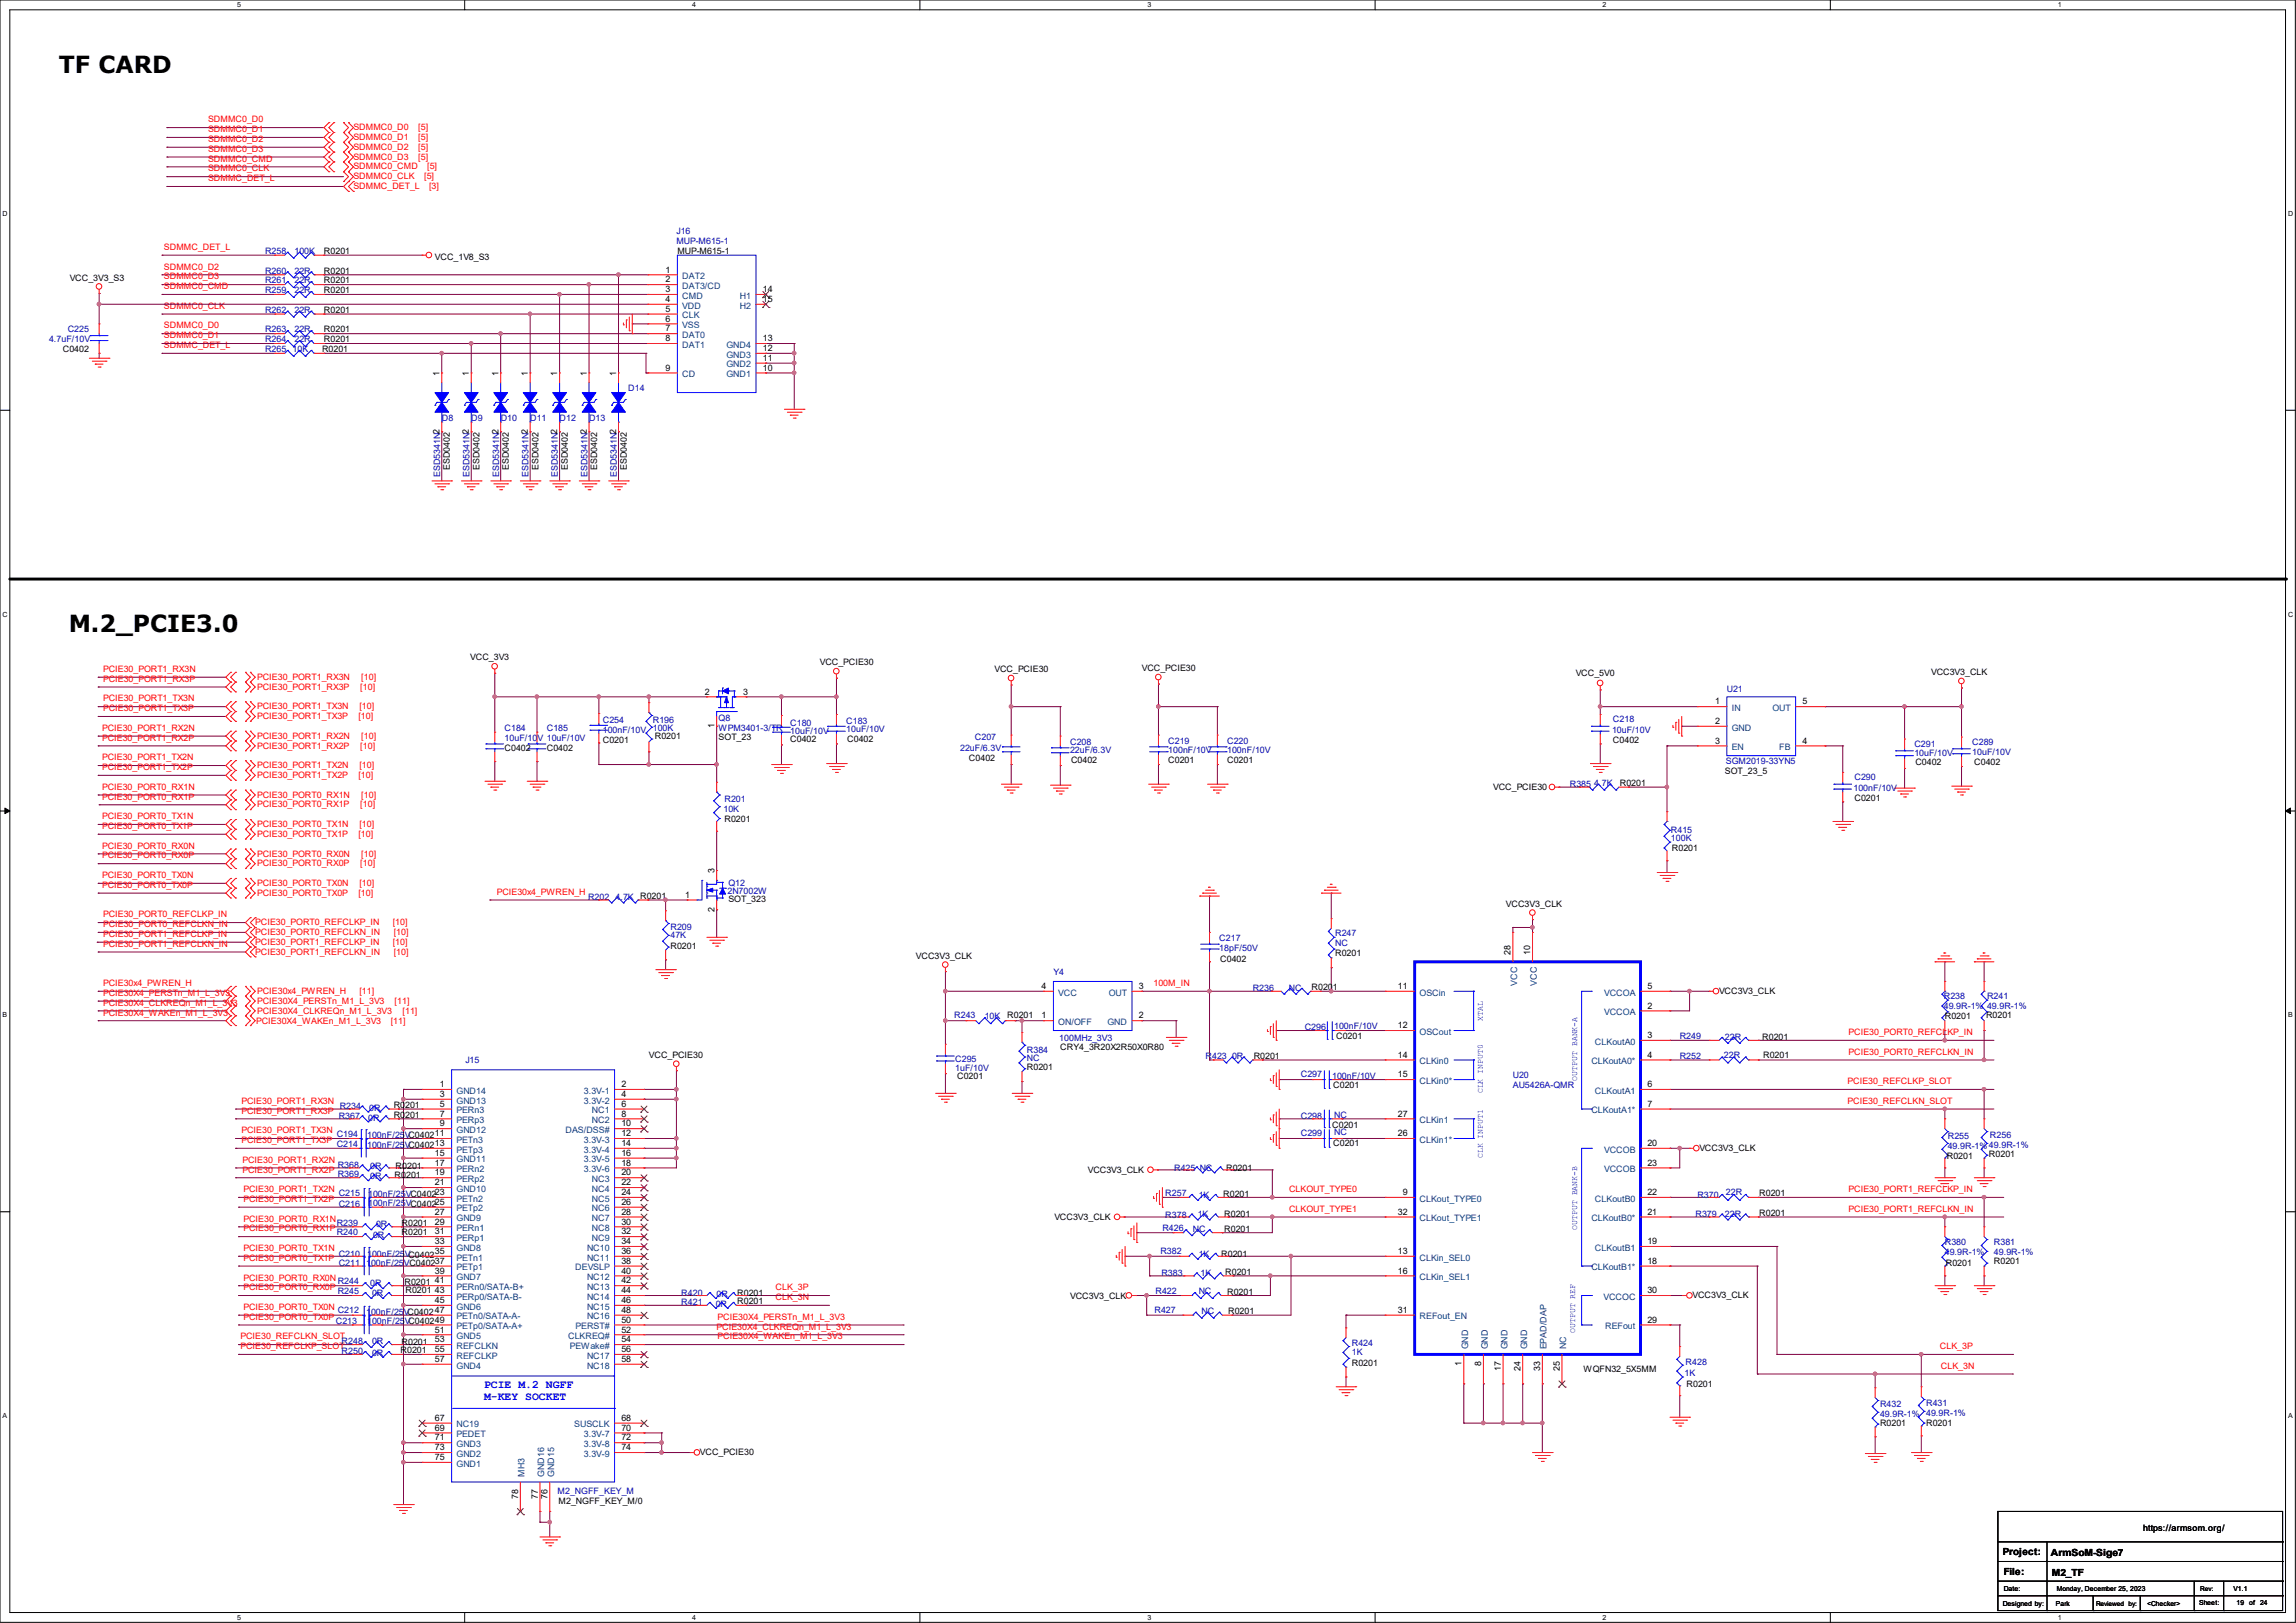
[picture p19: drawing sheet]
<svg xmlns="http://www.w3.org/2000/svg" width="297mm" height="210mm" viewBox="0 0 297 210" stroke-linecap="round" stroke-linejoin="round" font-family="sans-serif">
<defs><g id="words">
<g font-size="3">
<text x="7.6" y="9.4">TF CARD</text>
<text x="8.9" y="81.8">M.2_PCIE3.0</text>
</g>
<g font-size="1.5" fill="#00f">
<text x="62.6" y="179.7">PCIE M.2 NGFF</text>
<text x="62.6" y="181.1">M-KEY SOCKET</text>
</g>
<g font-size="1.3">
<text x="259.1" y="201.2">Project:</text>
<text x="259.2" y="203.8">File:</text>
<text x="265.3" y="201.3">ArmSoM-Sige7</text>
<text x="265.4" y="203.9">M2_TF</text>
</g>
<g font-size="1.1" fill="#f00">
<text x="26.9" y="15.8">SDMMC0_D0</text>
<text x="26.9" y="17.1">SDMMC0_D1</text>
<text x="45.7" y="16.8">SDMMC0_D0</text>
<text x="54.1" y="16.8">[5]</text>
<text x="26.9" y="18.4">SDMMC0_D2</text>
<text x="26.9" y="19.6">SDMMC0_D3</text>
<text x="26.9" y="20.9">SDMMC0_CMD</text>
<text x="26.9" y="22.2">SDMMC0_CLK</text>
<text x="26.9" y="23.5">SDMMC_DET_L</text>
<text x="45.7" y="18.1">SDMMC0_D1</text>
<text x="45.7" y="19.4">SDMMC0_D2</text>
<text x="45.7" y="20.7">SDMMC0_D3</text>
<text x="45.7" y="21.9">SDMMC0_CMD</text>
<text x="45.7" y="23.2">SDMMC0_CLK</text>
<text x="54.1" y="18.1">[5]</text>
<text x="54.1" y="19.4">[5]</text>
<text x="54.1" y="20.7">[5]</text>
<text x="54.9" y="23.2">[5]</text>
<text x="55.2" y="21.9">[5]</text>
<text x="45.7" y="24.5">SDMMC_DET_L</text>
<text x="55.5" y="24.5">[3]</text>
<text x="21.2" y="32.3">SDMMC_DET_L</text>
<text x="21.2" y="34.9">SDMMC0_D2</text>
<text x="21.2" y="40">SDMMC0_CLK</text>
<text x="21.2" y="36.2">SDMMC0_D3</text>
<text x="21.2" y="37.4">SDMMC0_CMD</text>
<text x="21.2" y="45">SDMMC_DET_L</text>
<text x="21.2" y="42.5">SDMMC0_D0</text>
<text x="21.2" y="43.8">SDMMC0_D1</text>
<text x="13.3" y="87">PCIE30_PORT1_RX3N</text>
<text x="13.3" y="88.2">PCIE30_PORT1_RX3P</text>
<text x="33.3" y="88">PCIE30_PORT1_RX3N</text>
<text x="33.3" y="89.2">PCIE30_PORT1_RX3P</text>
<text x="46.6" y="89.2">[10]</text>
<text x="46.7" y="88">[10]</text>
<text x="13.2" y="94.6">PCIE30_PORT1_RX2N</text>
<text x="13.2" y="95.8">PCIE30_PORT1_RX2P</text>
<text x="13.3" y="90.8">PCIE30_PORT1_TX3N</text>
<text x="13.3" y="92">PCIE30_PORT1_TX3P</text>
<text x="33.3" y="91.8">PCIE30_PORT1_TX3N</text>
<text x="33.3" y="93.1">PCIE30_PORT1_TX3P</text>
<text x="33.3" y="95.6">PCIE30_PORT1_RX2N</text>
<text x="46.4" y="93.1">[10]</text>
<text x="46.5" y="91.8">[10]</text>
<text x="46.7" y="95.6">[10]</text>
<text x="13.2" y="98.4">PCIE30_PORT1_TX2N</text>
<text x="13.2" y="99.7">PCIE30_PORT1_TX2P</text>
<text x="33.3" y="96.9">PCIE30_PORT1_RX2P</text>
<text x="33.3" y="99.4">PCIE30_PORT1_TX2N</text>
<text x="33.3" y="100.7">PCIE30_PORT1_TX2P</text>
<text x="46.4" y="100.7">[10]</text>
<text x="46.5" y="99.4">[10]</text>
<text x="46.6" y="96.9">[10]</text>
<text x="13.2" y="102.2">PCIE30_PORT0_RX1N</text>
<text x="13.2" y="103.5">PCIE30_PORT0_RX1P</text>
<text x="13.2" y="106">PCIE30_PORT0_TX1N</text>
<text x="13.2" y="107.3">PCIE30_PORT0_TX1P</text>
<text x="33.3" y="103.2">PCIE30_PORT0_RX1N</text>
<text x="33.3" y="104.5">PCIE30_PORT0_RX1P</text>
<text x="33.3" y="107">PCIE30_PORT0_TX1N</text>
<text x="46.5" y="107">[10]</text>
<text x="46.6" y="104.5">[10]</text>
<text x="46.7" y="103.2">[10]</text>
<text x="13.2" y="109.8">PCIE30_PORT0_RX0N</text>
<text x="13.2" y="111.1">PCIE30_PORT0_RX0P</text>
<text x="13.2" y="113.6">PCIE30_PORT0_TX0N</text>
<text x="33.3" y="108.3">PCIE30_PORT0_TX1P</text>
<text x="33.3" y="110.8">PCIE30_PORT0_RX0N</text>
<text x="33.3" y="112.1">PCIE30_PORT0_RX0P</text>
<text x="46.4" y="108.3">[10]</text>
<text x="46.6" y="112.1">[10]</text>
<text x="46.7" y="110.8">[10]</text>
<text x="13.2" y="114.9">PCIE30_PORT0_TX0P</text>
<text x="13.3" y="118.7">PCIE30_PORT0_REFCLKP_IN</text>
<text x="13.3" y="120">PCIE30_PORT0_REFCLKN_IN</text>
<text x="33" y="119.7">PCIE30_PORT0_REFCLKP_IN</text>
<text x="33.3" y="114.6">PCIE30_PORT0_TX0N</text>
<text x="33.3" y="115.9">PCIE30_PORT0_TX0P</text>
<text x="46.4" y="115.9">[10]</text>
<text x="46.5" y="114.6">[10]</text>
<text x="50.8" y="119.7">[10]</text>
<text x="64.3" y="115.8">PCIE30x4_PWREN_H</text>
<text x="13.3" y="121.2">PCIE30_PORT1_REFCLKP_IN</text>
<text x="13.3" y="122.5">PCIE30_PORT1_REFCLKN_IN</text>
<text x="33" y="123.5">PCIE30_PORT1_REFCLKN_IN</text>
<text x="33" y="122.3">PCIE30_PORT1_REFCLKP_IN</text>
<text x="33" y="121">PCIE30_PORT0_REFCLKN_IN</text>
<text x="50.8" y="122.3">[10]</text>
<text x="50.9" y="123.5">[10]</text>
<text x="50.9" y="121">[10]</text>
<text x="13.3" y="127.6">PCIE30x4_PWREN_H</text>
<text x="13.3" y="128.9">PCIE30X4_PERSTn_M1_L_3V3</text>
<text x="13.3" y="130.1">PCIE30X4_CLKREQn_M1_L_3V3</text>
<text x="13.3" y="131.4">PCIE30X4_WAKEn_M1_L_3V3</text>
<text x="33.3" y="128.6">PCIE30x4_PWREN_H</text>
<text x="33.3" y="129.9">PCIE30X4_PERSTn_M1_L_3V3</text>
<text x="33.3" y="131.2">PCIE30X4_CLKREQn_M1_L_3V3</text>
<text x="46.5" y="128.6">[11]</text>
<text x="51.1" y="129.9">[11]</text>
<text x="52.1" y="131.2">[11]</text>
<text x="149.2" y="127.6">100M_IN</text>
<text x="33.1" y="132.5">PCIE30X4_WAKEn_M1_L_3V3</text>
<text x="50.5" y="132.5">[11]</text>
<text x="239.1" y="136.5">PCIE30_PORT0_REFCLKN_IN</text>
<text x="239.1" y="133.9">PCIE30_PORT0_REFCLKP_IN</text>
<text x="31.2" y="142.8">PCIE30_PORT1_RX3N</text>
<text x="239" y="140.3">PCIE30_REFCLKP_SLOT</text>
<text x="239" y="142.8">PCIE30_REFCLKN_SLOT</text>
<text x="31.2" y="144.1">PCIE30_PORT1_RX3P</text>
<text x="31.2" y="146.6">PCIE30_PORT1_TX3N</text>
<text x="31.2" y="147.9">PCIE30_PORT1_TX3P</text>
<text x="31.4" y="150.5">PCIE30_PORT1_RX2N</text>
<text x="31.4" y="151.7">PCIE30_PORT1_RX2P</text>
<text x="31.5" y="154.3">PCIE30_PORT1_TX2N</text>
<text x="31.5" y="155.5">PCIE30_PORT1_TX2P</text>
<text x="166.7" y="154.3">CLKOUT_TYPE0</text>
<text x="239.1" y="154.3">PCIE30_PORT1_REFCLKP_IN</text>
<text x="31.5" y="158.1">PCIE30_PORT0_RX1N</text>
<text x="31.5" y="159.3">PCIE30_PORT0_RX1P</text>
<text x="31.5" y="161.9">PCIE30_PORT0_TX1N</text>
<text x="166.7" y="156.8">CLKOUT_TYPE1</text>
<text x="239.1" y="156.8">PCIE30_PORT1_REFCLKN_IN</text>
<text x="31.5" y="163.2">PCIE30_PORT0_TX1P</text>
<text x="31.5" y="165.7">PCIE30_PORT0_RX0N</text>
<text x="31.5" y="167">PCIE30_PORT0_RX0P</text>
<text x="100.3" y="167">CLK_3P</text>
<text x="31.1" y="173.3">PCIE30_REFCLKN_SLOT</text>
<text x="31.5" y="169.5">PCIE30_PORT0_TX0N</text>
<text x="31.5" y="170.8">PCIE30_PORT0_TX0P</text>
<text x="92.7" y="172">PCIE30X4_CLKREQn_M1_L_3V3</text>
<text x="92.8" y="170.8">PCIE30X4_PERSTn_M1_L_3V3</text>
<text x="92.8" y="173.3">PCIE30X4_WAKEn_M1_L_3V3</text>
<text x="100.3" y="168.2">CLK_3N</text>
<text x="31.1" y="174.6">PCIE30_REFCLKP_SLOT</text>
<text x="250.9" y="174.6">CLK_3P</text>
<text x="251.1" y="177.1">CLK_3N</text>
</g>
<g font-size="1.1" fill="#00009f">
<text x="34.3" y="35.4">R260</text>
<text x="34.3" y="32.9">R258</text>
<text x="38.1" y="35.4">22R</text>
<text x="38.1" y="32.9">100K</text>
<text x="87.5" y="30.3">J16</text>
<text x="87.5" y="31.6">MUP-M615-1</text>
<text x="34.3" y="36.7">R261</text>
<text x="34.3" y="37.9">R259</text>
<text x="34.3" y="40.5">R262</text>
<text x="38.1" y="36.7">22R</text>
<text x="38.1" y="37.9">22R</text>
<text x="38.1" y="40.5">22R</text>
<text x="6.3" y="44.3">4.7uF/10V</text>
<text x="8.8" y="43">C225</text>
<text x="34.3" y="45.6">R265 10K</text>
<text x="34.3" y="43">R263</text>
<text x="34.3" y="44.3">R264</text>
<text x="38.1" y="43">22R</text>
<text x="38.1" y="44.3">22R</text>
<text x="81.3" y="50.6">D14</text>
<text x="57.1" y="54.4">D8</text>
<text x="61" y="54.4">D9</text>
<text x="64.8" y="54.4">D10</text>
<text x="68.6" y="54.4">D11</text>
<text x="72.4" y="54.4">D12</text>
<text x="76.2" y="54.4">D13</text>
<text x="56.9" y="61.7" transform="rotate(-90 56.9 61.7)">ESD5341N2</text>
<text x="60.7" y="61.7" transform="rotate(-90 60.7 61.7)">ESD5341N2</text>
<text x="64.6" y="61.7" transform="rotate(-90 64.6 61.7)">ESD5341N2</text>
<text x="68.4" y="61.7" transform="rotate(-90 68.4 61.7)">ESD5341N2</text>
<text x="72.2" y="61.7" transform="rotate(-90 72.2 61.7)">ESD5341N2</text>
<text x="76" y="61.7" transform="rotate(-90 76 61.7)">ESD5341N2</text>
<text x="79.8" y="61.7" transform="rotate(-90 79.8 61.7)">ESD5341N2</text>
<text x="223.4" y="89.5">U21</text>
<text x="65.3" y="94.6">C184</text>
<text x="65.3" y="95.8">10uF/10V 10uF/10V</text>
<text x="70.7" y="94.6">C185</text>
<text x="78" y="93.6">C254</text>
<text x="78" y="94.8">100nF/10V</text>
<text x="84.5" y="93.6">R196</text>
<text x="84.5" y="94.6">100K</text>
<text x="93" y="93.3">Q8</text>
<text x="93" y="94.6">WPM3401-3/TR</text>
<text x="102.2" y="93.9">C180</text>
<text x="102.2" y="95">10uF/10V</text>
<text x="109.5" y="93.7">C183</text>
<text x="109.5" y="94.7">10uF/10V</text>
<text x="126.1" y="95.7">C207</text>
<text x="208.5" y="94.8">10uF/10V</text>
<text x="208.7" y="93.4">C218</text>
<text x="124.2" y="97.2">22uF/6.3V</text>
<text x="138.4" y="96.4">C208</text>
<text x="138.4" y="97.5">22uF/6.3V</text>
<text x="151.1" y="96.2">C219</text>
<text x="151.1" y="97.5">100nF/10V</text>
<text x="158.7" y="96.2">C220</text>
<text x="158.7" y="97.5">100nF/10V</text>
<text x="203.1" y="101.8">R385</text>
<text x="206.2" y="101.7">4.7K</text>
<text x="223.3" y="98.9">SGM2019-33YN5</text>
<text x="239.9" y="100.9">C290</text>
<text x="247.6" y="96.6">C291</text>
<text x="247.6" y="97.9">10uF/10V</text>
<text x="255.1" y="96.4">C289</text>
<text x="255.1" y="97.8">10uF/10V</text>
<text x="93.6" y="105.1">10K</text>
<text x="93.7" y="103.7">R201</text>
<text x="216.1" y="107.8">R415</text>
<text x="239.8" y="102.3">100nF/10V</text>
<text x="216.1" y="108.8">100K</text>
<text x="76.1" y="116.4">R202 4.7K R0201</text>
<text x="94.1" y="115.7">2N7002W</text>
<text x="94.2" y="114.6">Q12</text>
<text x="86.7" y="120.4">R209</text>
<text x="86.7" y="121.4">47K</text>
<text x="157.7" y="121.8">C217</text>
<text x="157.7" y="123">18pF/50V</text>
<text x="172.7" y="121.1">R247</text>
<text x="172.7" y="122.4">NC</text>
<text x="123.4" y="131.8">R243</text>
<text x="127.4" y="131.9">10K</text>
<text x="136.3" y="126.2">Y4</text>
<text x="162" y="128.2">R236</text>
<text x="166.7" y="128.2">NC</text>
<text x="251.5" y="129.2">R238</text>
<text x="251.5" y="130.5">49.9R-1% 49.9R-1%</text>
<text x="257" y="129.2">R241</text>
<text x="60.2" y="137.5">J15</text>
<text x="123.6" y="137.4">C295</text>
<text x="132.8" y="136.2">R384</text>
<text x="132.8" y="137.2">NC</text>
<text x="137" y="134.7">100MHz_3V3</text>
<text x="156" y="137">R423 0R</text>
<text x="168.8" y="133.3">C296</text>
<text x="172.6" y="133.2">100nF/10V</text>
<text x="217.3" y="134.5">R249</text>
<text x="217.3" y="137">R252</text>
<text x="223" y="136.9">22R</text>
<text x="223.1" y="134.6">22R</text>
<text x="43.9" y="143.5">R234</text>
<text x="47.8" y="143.7">0R</text>
<text x="123.6" y="138.6">1uF/10V</text>
<text x="168.3" y="139.4">C297</text>
<text x="172.3" y="139.7">100nF/10V</text>
<text x="195.7" y="139.5">U20</text>
<text x="195.7" y="140.8">AU5426A-QMR</text>
<text x="43.6" y="148.4">C214</text>
<text x="43.6" y="147.2">C194</text>
<text x="43.8" y="144.7">R367</text>
<text x="47.5" y="148.6">100nF/25VC040213</text>
<text x="47.5" y="147.3">100nF/25VC040211</text>
<text x="47.6" y="145">0R</text>
<text x="168.3" y="147">C299</text>
<text x="168.3" y="144.7">C298</text>
<text x="172.6" y="146.9">NC</text>
<text x="172.6" y="144.6">NC</text>
<text x="252" y="147.4">R255</text>
<text x="252" y="148.7">49.9R-1% 49.9R-1%</text>
<text x="257.4" y="147.3">R256</text>
<text x="43.7" y="151.1">R368</text>
<text x="43.7" y="152.4">R369</text>
<text x="43.8" y="154.8">C215</text>
<text x="47.6" y="154.9">100nF/25VC040223</text>
<text x="47.9" y="151.2">0R</text>
<text x="47.9" y="152.6">0R</text>
<text x="150.7" y="154.8">R257</text>
<text x="151.9" y="151.5">R425 NC</text>
<text x="155.1" y="155">1K</text>
<text x="219.6" y="155">R370</text>
<text x="223.3" y="154.6">22R</text>
<text x="43.6" y="158.6">R239</text>
<text x="43.6" y="159.9">R240</text>
<text x="43.8" y="156.2">C216</text>
<text x="47.6" y="156">100nF/25VC040225</text>
<text x="48.3" y="160.2">0R</text>
<text x="48.6" y="158.7">0R</text>
<text x="150.4" y="159.3">R426</text>
<text x="150.7" y="157.6">R378</text>
<text x="154.3" y="159.5">NC</text>
<text x="154.9" y="157.4">1K</text>
<text x="219.3" y="157.4">R379</text>
<text x="223.1" y="157.4">22R</text>
<text x="251.6" y="161.1">R380</text>
<text x="257.9" y="161.1">R381</text>
<text x="43.7" y="166.2">R244</text>
<text x="43.7" y="167.5">R245</text>
<text x="43.8" y="163.8">C211</text>
<text x="43.8" y="162.6">C210</text>
<text x="47.4" y="163.8">100nF/25VC040237</text>
<text x="47.5" y="162.6">100nF/25VC0402</text>
<text x="47.9" y="166.5">0R</text>
<text x="48.1" y="167.7">0R</text>
<text x="88.1" y="167.7">R420</text>
<text x="92.7" y="167.9">0R</text>
<text x="149.5" y="167.5">R422</text>
<text x="150.1" y="162.3">R382</text>
<text x="150.2" y="165.1">R383</text>
<text x="155.1" y="162.6">1K</text>
<text x="155.1" y="167.5">NC</text>
<text x="155.3" y="165.1">1K</text>
<text x="251.6" y="162.4">49.9R-1%</text>
<text x="257.9" y="162.4">49.9R-1%</text>
<text x="43.4" y="171.3">C213</text>
<text x="43.7" y="169.9">C212</text>
<text x="44.2" y="174">R248</text>
<text x="47.4" y="170.1">100nF/25VC040247</text>
<text x="47.5" y="171.3">100nF/25VC040249</text>
<text x="48.1" y="174">0R</text>
<text x="88.1" y="168.9">R421</text>
<text x="92.6" y="169.1">0R</text>
<text x="149.3" y="169.9">R427</text>
<text x="155.4" y="170">NC</text>
<text x="44.2" y="175.2">R250</text>
<text x="48.1" y="175.5">0R</text>
<text x="174.9" y="174.2">R424</text>
<text x="174.9" y="175.4">1K</text>
<text x="217.9" y="178">1K</text>
<text x="218.1" y="176.6">R428</text>
<text x="243.2" y="182.1">R432</text>
<text x="243.2" y="183.4">49.9R-1%</text>
<text x="249.2" y="182">R431</text>
<text x="249.2" y="183.2">49.9R-1%</text>
<text x="72.1" y="193.4">M2_NGFF_KEY_M</text>
</g>
<g font-size="1.1">
<text x="41.9" y="35.4">R0201</text>
<text x="41.9" y="32.9">R0201</text>
<text x="56.3" y="33.6">VCC_1V8_S3</text>
<text x="86.1" y="35.3">1</text>
<text x="87.6" y="32.9">MUP-M615-1</text>
<text x="9" y="36.4">VCC_3V3_S3</text>
<text x="41.9" y="36.7">R0201</text>
<text x="41.9" y="37.9">R0201</text>
<text x="41.9" y="40.5">R0201</text>
<text x="86.1" y="36.5">2</text>
<text x="86.1" y="37.8">3</text>
<text x="86.1" y="39.1">4</text>
<text x="86.1" y="40.3">5</text>
<text x="86.1" y="41.6">6</text>
<text x="98.7" y="37.8">14</text>
<text x="98.7" y="39.1">15</text>
<text x="8.1" y="45.6">C0402</text>
<text x="41.7" y="45.6">R0201</text>
<text x="41.9" y="43">R0201</text>
<text x="41.9" y="44.3">R0201</text>
<text x="86.1" y="42.9">7</text>
<text x="86.1" y="44.2">8</text>
<text x="86.1" y="48">9</text>
<text x="98.7" y="48">10</text>
<text x="98.7" y="46.7">11</text>
<text x="98.7" y="45.4">12</text>
<text x="98.7" y="44.2">13</text>
<text x="56.9" y="48.6" transform="rotate(-90 56.9 48.6)">1</text>
<text x="60.7" y="48.6" transform="rotate(-90 60.7 48.6)">1</text>
<text x="64.5" y="48.6" transform="rotate(-90 64.5 48.6)">1</text>
<text x="68.3" y="48.6" transform="rotate(-90 68.3 48.6)">1</text>
<text x="72.1" y="48.6" transform="rotate(-90 72.1 48.6)">1</text>
<text x="75.9" y="48.6" transform="rotate(-90 75.9 48.6)">1</text>
<text x="79.7" y="48.6" transform="rotate(-90 79.7 48.6)">1</text>
<text x="58.2" y="60.8" transform="rotate(-90 58.2 60.8)">ESD0402</text>
<text x="62" y="60.8" transform="rotate(-90 62 60.8)">ESD0402</text>
<text x="65.8" y="60.8" transform="rotate(-90 65.8 60.8)">ESD0402</text>
<text x="69.6" y="60.8" transform="rotate(-90 69.6 60.8)">ESD0402</text>
<text x="73.5" y="60.8" transform="rotate(-90 73.5 60.8)">ESD0402</text>
<text x="77.3" y="60.8" transform="rotate(-90 77.3 60.8)">ESD0402</text>
<text x="81.1" y="60.8" transform="rotate(-90 81.1 60.8)">ESD0402</text>
<text x="60.8" y="85.4">VCC_3V3</text>
<text x="91.2" y="89.9">2</text>
<text x="96.1" y="89.9">3</text>
<text x="106" y="86.1">VCC_PCIE30</text>
<text x="128.6" y="87">VCC_PCIE30</text>
<text x="147.7" y="86.8">VCC_PCIE30</text>
<text x="203.8" y="87.5">VCC_5V0</text>
<text x="249.8" y="87.3">VCC3V3_CLK</text>
<text x="84.7" y="95.6">R0201</text>
<text x="92.4" y="94.2" transform="rotate(-90 92.4 94.2)">1</text>
<text x="93" y="95.7">SOT_23</text>
<text x="102.2" y="96">C0402</text>
<text x="109.6" y="96">C0402</text>
<text x="221.9" y="93.7">2</text>
<text x="221.9" y="91.1">1</text>
<text x="233.2" y="91.1">5</text>
<text x="65.3" y="97.1">C0402</text>
<text x="70.7" y="97.1">C0402</text>
<text x="78" y="96.1">C0201</text>
<text x="125.3" y="98.5">C0402</text>
<text x="138.6" y="98.8">C0402</text>
<text x="151.1" y="98.8">C0201</text>
<text x="158.7" y="98.8">C0201</text>
<text x="208.7" y="96.1">C0402</text>
<text x="209.5" y="101.7">R0201</text>
<text x="221.9" y="96.2">3</text>
<text x="223.1" y="100.2">SOT_23_5</text>
<text x="233.2" y="96.2">4</text>
<text x="247.8" y="99">C0402</text>
<text x="255.4" y="99">C0402</text>
<text x="93.7" y="106.4">R0201</text>
<text x="193.2" y="102.2">VCC_PCIE30</text>
<text x="239.9" y="103.6">C0201</text>
<text x="92.4" y="113" transform="rotate(-90 92.4 113)">3</text>
<text x="216.3" y="110.1">R0201</text>
<text x="88.6" y="116.2">1</text>
<text x="92.4" y="118" transform="rotate(-90 92.4 118)">2</text>
<text x="94.2" y="116.7">SOT_323</text>
<text x="194.8" y="117.3">VCC3V3_CLK</text>
<text x="86.7" y="122.8">R0201</text>
<text x="118.5" y="124">VCC3V3_CLK</text>
<text x="157.9" y="124.4">C0402</text>
<text x="172.7" y="123.7">R0201</text>
<text x="195.4" y="123.6" transform="rotate(-90 195.4 123.6)">28</text>
<text x="198" y="123.6" transform="rotate(-90 198 123.6)">10</text>
<text x="130.3" y="131.8">R0201</text>
<text x="134.7" y="131.8">1</text>
<text x="134.7" y="128">4</text>
<text x="147.3" y="131.8">2</text>
<text x="147.3" y="128">3</text>
<text x="169.7" y="128.1">R0201</text>
<text x="180.8" y="128">11</text>
<text x="213.1" y="130.5">2</text>
<text x="213.1" y="128">5</text>
<text x="222.4" y="128.6">VCC3V3_CLK</text>
<text x="251.6" y="131.9">R0201</text>
<text x="256.9" y="131.8">R0201</text>
<text x="83.9" y="136.9">VCC_PCIE30</text>
<text x="137.2" y="135.9">CRY4_3R20X2R50X0R80</text>
<text x="162.2" y="137">R0201</text>
<text x="172.8" y="134.5">C0201</text>
<text x="180.8" y="133.1">12</text>
<text x="180.8" y="136.9">14</text>
<text x="213.1" y="134.3">3</text>
<text x="213.1" y="136.9">4</text>
<text x="228" y="134.6">R0201</text>
<text x="228.1" y="136.9">R0201</text>
<text x="50.9" y="143.3">R0201</text>
<text x="56.9" y="140.7">1</text>
<text x="56.9" y="141.9">3</text>
<text x="56.9" y="143.2">5</text>
<text x="80.4" y="140.7">2</text>
<text x="80.4" y="141.9">4</text>
<text x="80.4" y="143.2">6</text>
<text x="123.8" y="139.7">C0201</text>
<text x="132.8" y="138.5">R0201</text>
<text x="172.5" y="140.8">C0201</text>
<text x="180.8" y="139.4">15</text>
<text x="213.1" y="140.7">6</text>
<text x="213.1" y="143.2">7</text>
<text x="50.9" y="144.6">R0201</text>
<text x="56.3" y="149.6">15</text>
<text x="56.9" y="144.5">7</text>
<text x="56.9" y="145.8">9</text>
<text x="80.4" y="144.5">8</text>
<text x="80.4" y="145.8">10</text>
<text x="80.4" y="147">12</text>
<text x="80.4" y="148.3">14</text>
<text x="80.4" y="149.6">16</text>
<text x="172.3" y="146">C0201</text>
<text x="172.5" y="148.3">C0201</text>
<text x="180.8" y="144.5">27</text>
<text x="180.8" y="147">26</text>
<text x="213.1" y="148.3">20</text>
<text x="219.8" y="148.9">VCC3V3_CLK</text>
<text x="251.8" y="149.9">R0201</text>
<text x="257.3" y="149.7">R0201</text>
<text x="51.1" y="152.5">R0201</text>
<text x="51.2" y="151.2">R0201</text>
<text x="56.3" y="150.8">17</text>
<text x="56.3" y="152.1">19</text>
<text x="56.3" y="153.4">21</text>
<text x="80.4" y="150.8">18</text>
<text x="80.4" y="152.1">20</text>
<text x="80.4" y="153.4">22</text>
<text x="80.4" y="154.6">24</text>
<text x="80.4" y="155.9">26</text>
<text x="140.7" y="151.7">VCC3V3_CLK</text>
<text x="158.2" y="154.9">R0201</text>
<text x="158.6" y="151.5">R0201</text>
<text x="181.5" y="154.6">9</text>
<text x="213.1" y="150.8">23</text>
<text x="213.1" y="154.6">22</text>
<text x="227.6" y="154.8">R0201</text>
<text x="51.9" y="158.6">R0201</text>
<text x="51.9" y="159.9">R0201</text>
<text x="56.3" y="157.2">27</text>
<text x="56.3" y="158.5">29</text>
<text x="56.3" y="159.7">31</text>
<text x="56.3" y="161">33</text>
<text x="80.4" y="157.2">28</text>
<text x="80.4" y="158.5">30</text>
<text x="80.4" y="159.7">32</text>
<text x="80.4" y="161">34</text>
<text x="136.4" y="157.8">VCC3V3_CLK</text>
<text x="158.4" y="157.4">R0201</text>
<text x="158.4" y="159.5">R0201</text>
<text x="180.8" y="157.2">32</text>
<text x="213.1" y="157.2">21</text>
<text x="213.1" y="161">19</text>
<text x="227.6" y="157.3">R0201</text>
<text x="52.3" y="166.3">R0201</text>
<text x="52.4" y="167.3">R0201</text>
<text x="56.3" y="162.3">35</text>
<text x="56.3" y="164.8">39</text>
<text x="56.3" y="166.1">41</text>
<text x="56.3" y="167.3">43</text>
<text x="80.4" y="162.3">36</text>
<text x="80.4" y="163.5">38</text>
<text x="80.4" y="164.8">40</text>
<text x="80.4" y="166.1">42</text>
<text x="80.4" y="167.3">44</text>
<text x="95.4" y="167.7">R0201</text>
<text x="158" y="162.6">R0201</text>
<text x="158.5" y="164.9">R0201</text>
<text x="158.7" y="167.6">R0201</text>
<text x="180.8" y="162.3">13</text>
<text x="180.8" y="164.8">16</text>
<text x="213.1" y="163.5">18</text>
<text x="213.1" y="167.3">30</text>
<text x="218.9" y="168">VCC3V3_CLK</text>
<text x="251.7" y="163.8">R0201</text>
<text x="257.9" y="163.5">R0201</text>
<text x="56.3" y="168.6">45</text>
<text x="56.3" y="172.4">51</text>
<text x="56.3" y="173.7">53</text>
<text x="80.4" y="168.6">46</text>
<text x="80.4" y="169.9">48</text>
<text x="80.4" y="171.2">50</text>
<text x="80.4" y="172.4">52</text>
<text x="80.4" y="173.7">54</text>
<text x="95.4" y="168.7">R0201</text>
<text x="138.4" y="168.1">VCC3V3_CLK</text>
<text x="158.9" y="170">R0201</text>
<text x="180.8" y="169.9">31</text>
<text x="213.1" y="171.2">29</text>
<text x="51.8" y="175.1">R0201</text>
<text x="51.9" y="174.1">R0201</text>
<text x="56.3" y="175">55</text>
<text x="56.3" y="176.2">57</text>
<text x="80.4" y="175">56</text>
<text x="80.4" y="176.2">58</text>
<text x="174.9" y="176.7">R0201</text>
<text x="189.1" y="176.8" transform="rotate(-90 189.1 176.8)">1</text>
<text x="191.6" y="176.8" transform="rotate(-90 191.6 176.8)">8</text>
<text x="194.1" y="177.4" transform="rotate(-90 194.1 177.4)">17</text>
<text x="196.7" y="177.4" transform="rotate(-90 196.7 177.4)">24</text>
<text x="199.2" y="177.4" transform="rotate(-90 199.2 177.4)">33</text>
<text x="201.8" y="177.4" transform="rotate(-90 201.8 177.4)">25</text>
<text x="204.8" y="177.5">WQFN32_5X5MM</text>
<text x="218.2" y="179.4">R0201</text>
<text x="56.3" y="183.9">67</text>
<text x="56.3" y="185.1">69</text>
<text x="80.4" y="183.9">68</text>
<text x="80.4" y="185.1">70</text>
<text x="243.2" y="184.5">R0201</text>
<text x="249.2" y="184.5">R0201</text>
<text x="56.3" y="186.4">71</text>
<text x="56.3" y="187.7">73</text>
<text x="56.3" y="188.9">75</text>
<text x="80.4" y="186.4">72</text>
<text x="80.4" y="187.7">74</text>
<text x="90.5" y="188.3">VCC_PCIE30</text>
<text x="67" y="193.9" transform="rotate(-90 67 193.9)">78</text>
<text x="69.6" y="193.9" transform="rotate(-90 69.6 193.9)">77</text>
<text x="70.8" y="193.9" transform="rotate(-90 70.8 193.9)">76</text>
<text x="72.3" y="194.7">M2_NGFF_KEY_M/0</text>
<text x="277.2" y="198.1">https://armsom.org/</text>
</g>
<g font-size="1.1" fill="#003f7f">
<text x="88.3" y="36.1">DAT2</text>
<text x="88.3" y="37.4">DAT3/CD</text>
<text x="88.3" y="38.7">CMD</text>
<text x="88.3" y="39.9">VDD</text>
<text x="88.3" y="41.2">CLK</text>
<text x="95.7" y="38.7">H1</text>
<text x="95.7" y="39.9">H2</text>
<text x="88.3" y="42.5">VSS</text>
<text x="88.3" y="43.7">DAT0</text>
<text x="88.3" y="45">DAT1</text>
<text x="94" y="47.5">GND2</text>
<text x="94" y="46.3">GND3</text>
<text x="94" y="45">GND4</text>
<text x="88.3" y="48.8">CD</text>
<text x="94" y="48.8">GND1</text>
<text x="224" y="94.5">GND</text>
<text x="224" y="92">IN</text>
<text x="229.3" y="92">OUT</text>
<text x="224" y="97.1">EN</text>
<text x="230.2" y="97.1">FB</text>
<text x="136.9" y="128.8">VCC</text>
<text x="143.4" y="128.8">OUT</text>
<text x="183.6" y="128.8">OSCin</text>
<text x="196.3" y="127.5" transform="rotate(-90 196.3 127.5)">VCC</text>
<text x="198.8" y="127.5" transform="rotate(-90 198.8 127.5)">VCC</text>
<text x="207.5" y="131.4">VCCOA</text>
<text x="207.5" y="128.8">VCCOA</text>
<text x="136.9" y="132.6">ON/OFF</text>
<text x="143.3" y="132.6">GND</text>
<text x="183.6" y="133.9">OSCout</text>
<text x="183.6" y="137.7">CLKin0</text>
<text x="205.9" y="137.7">CLKoutA0*</text>
<text x="206.3" y="135.2">CLKoutA0</text>
<text x="59.1" y="141.5">GND14</text>
<text x="59.1" y="142.8">GND13</text>
<text x="75.5" y="141.5">3.3V-1</text>
<text x="75.5" y="142.8">3.3V-2</text>
<text x="183.6" y="140.3">CLKin0*</text>
<text x="206.3" y="141.5">CLKoutA1</text>
<text x="59.1" y="144.1">PERn3</text>
<text x="59.1" y="145.3">PERp3</text>
<text x="59.1" y="146.6">GND12</text>
<text x="59.1" y="147.9">PETn3</text>
<text x="59.1" y="149.1">PETp3</text>
<text x="73.2" y="146.6">DAS/DSS#</text>
<text x="75.5" y="147.9">3.3V-3</text>
<text x="75.5" y="149.1">3.3V-4</text>
<text x="76.6" y="144.1">NC1</text>
<text x="76.6" y="145.3">NC2</text>
<text x="183.6" y="145.3">CLKin1</text>
<text x="183.6" y="147.9">CLKin1*</text>
<text x="205.9" y="144.1">CLKoutA1*</text>
<text x="207.5" y="149.1">VCCOB</text>
<text x="59.1" y="150.4">GND11</text>
<text x="59.1" y="151.7">PERn2</text>
<text x="59.1" y="153">PERp2</text>
<text x="59.1" y="154.2">GND10</text>
<text x="59.1" y="155.5">PETn2</text>
<text x="75.5" y="150.4">3.3V-5</text>
<text x="75.5" y="151.7">3.3V-6</text>
<text x="76.6" y="153">NC3</text>
<text x="76.6" y="154.2">NC4</text>
<text x="76.6" y="155.5">NC5</text>
<text x="183.6" y="155.5">CLKout_TYPE0</text>
<text x="206.3" y="155.5">CLKoutB0</text>
<text x="207.5" y="151.7">VCCOB</text>
<text x="59.1" y="156.8">PETp2</text>
<text x="59.1" y="158">GND9</text>
<text x="59.1" y="159.3">PERn1</text>
<text x="59.1" y="160.6">PERp1</text>
<text x="59.1" y="161.8">GND8</text>
<text x="75.9" y="161.8">NC10</text>
<text x="76.6" y="156.8">NC6</text>
<text x="76.6" y="158">NC7</text>
<text x="76.6" y="159.3">NC8</text>
<text x="76.6" y="160.6">NC9</text>
<text x="183.6" y="158">CLKout_TYPE1</text>
<text x="205.9" y="158">CLKoutB0*</text>
<text x="206.3" y="161.8">CLKoutB1</text>
<text x="59.1" y="163.1">PETn1</text>
<text x="59.1" y="164.4">PETp1</text>
<text x="59.1" y="165.7">GND7</text>
<text x="59.1" y="166.9">PERn0/SATA-B+</text>
<text x="74.4" y="164.4">DEVSLP</text>
<text x="75.9" y="163.1">NC11</text>
<text x="75.9" y="165.7">NC12</text>
<text x="75.9" y="166.9">NC13</text>
<text x="183.6" y="163.1">CLKin_SEL0</text>
<text x="183.6" y="165.7">CLKin_SEL1</text>
<text x="205.9" y="164.4">CLKoutB1*</text>
<text x="59.1" y="168.2">PERp0/SATA-B-</text>
<text x="59.1" y="169.5">GND6</text>
<text x="59.1" y="170.7">PETn0/SATA-A-</text>
<text x="59.1" y="172">PETp0/SATA-A+</text>
<text x="59.1" y="173.3">GND5</text>
<text x="73.5" y="173.3">CLKREQ#</text>
<text x="74.5" y="172">PERST#</text>
<text x="75.9" y="168.2">NC14</text>
<text x="75.9" y="169.5">NC15</text>
<text x="75.9" y="170.7">NC16</text>
<text x="183.6" y="170.7">REFout_EN</text>
<text x="207.4" y="168.2">VCCOC</text>
<text x="207.6" y="172">REFout</text>
<text x="59.1" y="174.5">REFCLKN</text>
<text x="59.1" y="175.8">REFCLKP</text>
<text x="59.1" y="177.1">GND4</text>
<text x="73.7" y="174.5">PEWake#</text>
<text x="75.9" y="175.8">NC17</text>
<text x="75.9" y="177.1">NC18</text>
<text x="189.9" y="174.6" transform="rotate(-90 189.9 174.6)">GND</text>
<text x="192.5" y="174.6" transform="rotate(-90 192.5 174.6)">GND</text>
<text x="195" y="174.6" transform="rotate(-90 195 174.6)">GND</text>
<text x="197.5" y="174.6" transform="rotate(-90 197.5 174.6)">GND</text>
<text x="200.1" y="174.6" transform="rotate(-90 200.1 174.6)">EPAD/DAP</text>
<text x="202.6" y="174.6" transform="rotate(-90 202.6 174.6)">NC</text>
<text x="59.1" y="184.7">NC19</text>
<text x="59.1" y="186">PEDET</text>
<text x="74.3" y="184.7">SUSCLK</text>
<text x="75.5" y="186">3.3V-7</text>
<text x="59.1" y="187.2">GND3</text>
<text x="59.1" y="188.5">GND2</text>
<text x="59.1" y="189.8">GND1</text>
<text x="67.9" y="191.1" transform="rotate(-90 67.9 191.1)">MH3</text>
<text x="70.4" y="191.1" transform="rotate(-90 70.4 191.1)">GND16</text>
<text x="71.7" y="191.1" transform="rotate(-90 71.7 191.1)">GND15</text>
<text x="75.5" y="187.2">3.3V-8</text>
<text x="75.5" y="188.5">3.3V-9</text>
</g>
<g font-size="1.1" fill="#00f">
<text x="191.8" y="132.1" transform="rotate(-90 191.8 132.1)">XTAL</text>
<text x="191.8" y="141.5" transform="rotate(-90 191.8 141.5)">CLK INPUT0</text>
<text x="204" y="139.8" transform="rotate(-90 204 139.8)">OUTPUT BANK-A</text>
<text x="191.8" y="149.9" transform="rotate(-90 191.8 149.9)">CLK INPUT1</text>
<text x="204" y="159.1" transform="rotate(-90 204 159.1)">OUTPUT BANK-B</text>
<text x="203.8" y="172.5" transform="rotate(-90 203.8 172.5)">OUTPUT REF</text>
</g>
<g font-size=".9">
<text x="30.7" y=".9">5</text>
<text x="89.5" y=".9">4</text>
<text x="148.4" y=".9">3</text>
<text x="207.3" y=".9">2</text>
<text x="266.2" y=".9">1</text>
<text x=".3" y="28">D</text>
<text x="296" y="28">D</text>
<text x=".3" y="79.8">C</text>
<text x="296" y="79.8">C</text>
<text x=".3" y="131.7">B</text>
<text x="296" y="131.7">B</text>
<text x=".3" y="183.5">A</text>
<text x="296" y="183.5">A</text>
<text x="30.7" y="209.6">5</text>
<text x="89.5" y="209.6">4</text>
<text x="148.4" y="209.6">3</text>
<text x="207.3" y="209.6">2</text>
<text x="259.1" y="207.8">Designed by:</text>
<text x="259.2" y="205.9">Date:</text>
<text x="265.9" y="207.8">Park</text>
<text x="266.1" y="205.9">Monday, December 25, 2023</text>
<text x="266.2" y="209.6">1</text>
<text x="277.8" y="207.8">&lt;Checker&gt;</text>
<text x="284.5" y="207.7">Sheet:</text>
<text x="288.9" y="205.9">V1.1</text>
<text x="289.3" y="207.7">19</text>
<text x="291" y="207.7">of 24</text>
</g>
<g font-size=".8">
<text x="271.1" y="207.8">Reviewed by:</text>
<text x="284.6" y="205.9">Rev:</text>
</g>
</g></defs>
<path d="M0 0h296.9v209.9h-296.9zM1.3 1.3h294.4v207.4h-294.4z" fill="none" stroke="#000" stroke-width=".13"/>
<g fill="#fff">
<path d="M30.7 .1h.5v1h-.5z"/>
<path d="M30.7 208.8h.5v1h-.5z"/>
</g>
<path d="M60.1 0v1.3M60.1 208.7v1.2" fill="none" stroke="#000" stroke-width=".13"/>
<g fill="#fff">
<path d="M89.5 .1h.5v1h-.5z"/>
<path d="M89.5 208.8h.5v1h-.5z"/>
</g>
<path d="M119 0v1.3M119 208.7v1.2" fill="none" stroke="#000" stroke-width=".13"/>
<g fill="#fff">
<path d="M148.4 .1h.5v1h-.5z"/>
<path d="M148.4 208.8h.5v1h-.5z"/>
</g>
<path d="M177.9 0v1.3M177.9 208.7v1.2" fill="none" stroke="#000" stroke-width=".13"/>
<g fill="#fff">
<path d="M207.3 .1h.5v1h-.5z"/>
<path d="M207.3 208.8h.5v1h-.5z"/>
</g>
<path d="M236.8 0v1.3M236.8 208.7v1.2" fill="none" stroke="#000" stroke-width=".13"/>
<g fill="#fff">
<path d="M266.2 .1h.5v1h-.5z"/>
<path d="M266.2 208.8h.5v1h-.5z"/>
<path d="M.3 27.2h.7v1h-.7z"/>
<path d="M296 27.2h.6v1h-.6z"/>
<path d="M.3 79h.7v1h-.7z"/>
<path d="M296 79h.6v1h-.6z"/>
</g>
<path d="M0 53.1h1.3M295.7 53.1h1.2" fill="none" stroke="#000" stroke-width=".13"/>
<g fill="#fff">
<path d="M.3 130.9h.6v1h-.6z"/>
<path d="M296 130.9h.6v1h-.6z"/>
</g>
<path d="M0 104.9h1.3M295.7 104.9h1.2" fill="none" stroke="#000" stroke-width=".13"/>
<path d="M.6 104.6l.7 .3-.7 .4zM295.7 104.9l.6-.3v.7z" fill="#000" stroke="#000" stroke-width=".13"/>
<g fill="#fff">
<path d="M.3 182.7h.6v1h-.6z"/>
<path d="M296 182.7h.5v1h-.5z"/>
</g>
<g fill="none" stroke="#000" stroke-width=".13">
<path d="M0 156.8h1.3M295.7 156.8h1.2M258.4 195.6h36.9v12.8h-36.9zM258.4 199.5h36.9M264.8 199.5v8.9M295.3 199.5h.1M258.4 202.1h36.9M258.4 204.6h36.9M258.4 206.5h36.9M264.8 208.4h.1M270.8 208.4h.1M270.8 206.5v1.9"/>
<path d="M276.9 208.4h.1M276.9 206.5v1.9M283.8 208.4h.1M283.8 204.6v3.8M287.7 208.4h.1M287.7 204.6v3.8M295.3 202.1h.1M295.3 204.6h.1M295.3 206.5h.1"/>
</g>
<path d="M1.3 74.9h294.4" fill="none" stroke="#000" stroke-width=".38"/>
<circle cx="295.7" cy="74.9" r=".19" fill="#000"/>
<g fill="none" stroke="#7f003f" stroke-width=".13">
<path d="M21.6 16.5h.1M21.6 17.8h.1M21.6 19h.1M21.6 16.5h20.3M21.6 17.8h20.3M21.6 19h20.3M12.8 38h.1M12.8 39.4h.1M12.8 38v3.9M12.8 39.4h71M21 33h.1M21 35.6h.1"/>
<path d="M21 36.8h.1M21 38.1h.1M21 33h14.6M21 35.6h14.6M21 36.8h14.6M21 38.1h14.6M21.6 20.3h.1M21.6 21.6h.1M21.6 22.9h.1M21.6 24.1h.1M21.6 20.3h20.3M21.6 21.6h20.3"/>
<path d="M21.6 22.9h22.9M21.6 24.1h22.9M41.9 33h.1M41.9 35.6h.1M41.9 36.8h.1M41.9 38.1h.1M41.9 33h12.7M41.9 35.6h41.9M41.9 36.8h41.9M41.9 38.1h41.9M72.4 38.1h.1M72.4 38.1v10.2"/>
<path d="M76.2 36.8h.1M76.2 36.8v11.5M80 35.6h.1M80 35.6v12.7M12.8 45.7h.1M12.8 45.7v.7M21 40.6h.1M21 45.7h.1M21 43.2h.1M21 44.4h.1M21 40.6h14.6M21 45.7h14.6"/>
<path d="M21 43.2h14.6M21 44.4h14.6M41.9 40.6h.1M41.9 45.7h.1M41.9 43.2h.1M41.9 44.4h.1M41.9 40.6h41.9M41.9 45.7h41.7M41.9 43.2h41.9M41.9 44.4h41.9M57.2 45.7h.1M57.2 55.9h.1"/>
<path d="M57.2 45.7v2.6M57.2 55.9v6.3M61 44.4h.1M61 55.9h.1M61 44.4v3.9M61 55.9v6.3M64.8 43.2h.1M64.8 55.9h.1M64.8 43.2v5.1M64.8 55.9v6.3M68.6 40.6h.1M68.6 55.9h.1"/>
<path d="M68.6 40.6v7.7M68.6 55.9v6.3M72.4 55.9h.1M72.4 55.9v6.3M76.2 55.9h.1M76.2 55.9v6.3M80 55.9h.1M80 55.9v6.3M81.8 41.9h.1M81.8 41.9h2M83.6 45.7h.1M83.6 48.3h.1"/>
<path d="M83.6 48.3h.2M83.6 45.7v2.6M99.1 44.4h.1M99.1 48.3h.1M99.1 45.7h.1M99.1 47h.1M99.1 45.7h3.6M99.1 44.4h3.6M99.1 48.3h3.6M99.1 47h3.6M102.7 44.4h.1M102.7 48.3h.1"/>
<path d="M102.7 45.7h.1M102.7 47h.1M102.7 44.4v8.6M12.7 87.6h.1M12.7 88.9h.1M12.7 91.4h.1M12.7 92.7h.1M12.7 95.3h.1M12.7 96.5h.1M12.7 99.1h.1M12.7 91.4h16.5M12.7 87.6h16.5"/>
<path d="M12.7 88.9h16.5M12.7 92.7h16.5M12.7 95.3h16.5M12.7 96.5h16.5M12.7 99.1h16.5M64 87.1h.1M64 90.2h.1M64 98.6h.1M64 87.1v7.6M64 98.6v2.5M64 90.2h27.4M69.5 90.2h.1"/>
<path d="M69.5 98.6h.1M69.5 90.2v4.5M69.5 98.6v2.5M77.5 90.2h.1M77.5 96.1h.1M77.5 98.9h.1M77.5 90.2v2.1M77.5 96.1v2.8M77.5 98.9h15.2M83.9 90.2h.1M83.9 97.3h.1M83.9 98.9h.1"/>
<path d="M83.9 90.2v.7M83.9 97.3v1.6M92.7 94h.1M92.7 98.9h.1M92.7 94v7.2M96.5 90.2h.1M96.5 90.2h11.7M101.1 90.2h.1M101.1 96.4h.1M101.1 90.2v2.4M101.1 96.4v2.5M108.2 87.8h.1"/>
<path d="M108.2 90.2h.1M108.2 96.3h.1M108.2 87.8v4.7M108.2 96.3v2.5M130.8 91.4h.1M130.8 98.9h.1M130.8 88.6h.1M130.8 91.4h6.4M130.8 88.6v6.5M130.8 98.9v2.6M137.2 91.4h.1M137.2 99.1h.1"/>
<path d="M137.2 91.4v3.9M137.2 99.1v2.5M149.9 91.4h.1M149.9 98.9h.1M149.9 88.5h.1M149.9 88.5v6.6M149.9 98.9v2.6M149.9 91.4h7.6M157.5 91.4h.1M157.5 98.9h.1M157.5 91.4v3.7M157.5 98.9v2.6"/>
<path d="M207 91.4h.1M207 89.3h.1M207 96.3h.1M207 91.4h12.6M207 89.3v3.2M207 96.3v2.5M215.6 96.5h.1M215.6 96.5h4M215.6 96.5v8.5M217.6 94h.1M217.6 94h2M236.1 96.5h.1"/>
<path d="M236.1 91.4h.1M236.1 91.4h17.6M236.1 96.5h2.3M238.4 96.5h.1M238.4 96.5v3.4M246.4 99.4h.1M246.4 91.4h.1M246.4 91.4v4.2M246.4 99.4v2.6M253.7 99.2h.1M253.7 91.4h.1M253.7 89h.1"/>
<path d="M253.7 89v6.4M253.7 99.2v2.5M12.7 100.3h.1M12.7 102.9h.1M12.7 106.7h.1M12.7 108h.1M12.7 110.5h.1M12.7 111.8h.1M12.7 114.3h.1M12.7 115.6h.1M12.7 119.4h.1M12.7 100.3h16.5"/>
<path d="M12.7 102.9h16.5M12.7 106.7h16.5M12.7 108h16.5M12.7 110.5h16.5M12.7 111.8h16.5M12.7 114.3h16.5M12.7 115.6h16.5M12.7 119.4h19.1M12.8 104.1h.1M12.8 104.1h16.4M63.4 116.5h.1M63.4 116.5h14.1"/>
<path d="M83.8 116.5h.1M83.8 116.5h5.1M86.1 116.5h.1M86.1 116.5v1.4M92.7 117.7h.1M92.7 107.6h.1M92.7 107.6v5M92.7 117.7v3.6M156.5 116h.1M156.5 116v4.7M172.2 115.6h.1M172.2 115.6v3.3"/>
<path d="M198.2 119h.1M198.2 119v1.7M201.7 101.9h.1M201.7 101.9h2.6M210.7 101.9h.1M210.7 101.9h4.9M215.6 111.4h.1M215.6 101.9h.1M215.6 111.4v1.5M238.4 103.8h.1M238.4 103.8v2.5M12.6 121.9h.1"/>
<path d="M12.6 121.9h19.2M12.7 120.7h.1M12.7 123.2h.1M12.7 128.3h.1M12.7 129.5h.1M12.7 130.8h.1M12.7 132.1h.1M12.7 120.7h19.1M12.7 123.2h19.1M12.7 128.3h16.5M12.7 130.8h16.5M12.7 132.1h16.5"/>
<path d="M12.7 129.5h16.5M86.1 124.2h.1M86.1 124.2v1.3M87.5 138.6h.1M87.5 138.6v12.5h-4.2M122.3 125.7h.1M122.3 128.3h.1M122.3 132.1h.1M122.3 138.9h.1M122.3 125.7v9.4M122.3 138.9v2.6M122.3 128.3h12.7"/>
<path d="M122.3 132.1h2.7M131.3 132.1h.1M131.3 132.1h3.7M132.2 132.1h.1M132.2 140h.1M132.2 132.1v1.5M132.2 140v1.5M147.7 128.3h.1M147.7 132.1h.1M147.7 128.3h16.8M147.7 132.1h4.4M152.1 132.1h.1"/>
<path d="M152.1 132.1v2.1M156.5 124.5h.1M156.5 128.3h.1M156.5 137.2h.1M156.5 137.2h.5M156.5 124.5v12.7M163.3 137.2h.1M163.3 137.2h15.9M165.1 133.4h.1M165.1 133.4h5.1M165.5 139.7h.1M165.5 139.7h4.3"/>
<path d="M170.8 128.3h.1M170.8 128.3h8.4M172.2 125.2h.1M172.2 128.3h.1M172.2 125.2v3.1M173.6 139.7h.1M173.6 139.7h5.6M174 133.4h.1M174 133.4h5.2M195.7 120h.1M195.7 120h2.5M195.7 120v.7"/>
<path d="M198.2 120h.1M216 128.3h.1M216 130.8h.1M216 134.6h.1M216 137.2h.1M216 137.2h5.1M216 134.6h5.1M216 128.3h5.1M218.6 128.3h.1M218.6 128.3v2.5h-2.6M227.5 137.2h.1M227.5 134.6h.1"/>
<path d="M227.5 137.2h30.4M227.5 134.6h30.4M251.6 124.5h.1M251.6 133.4h.1M251.6 134.6h.1M251.6 124.5v2.5M251.6 133.4v1.2M256.7 124.5h.1M256.7 133.4h.1M256.7 137.2h.1M256.7 124.5v2.5M256.7 133.4v3.8"/>
<path d="M30.5 143.5h.1M30.5 144.8h.1M30.5 147.3h.1M30.5 148.6h.1M30.5 151.1h.1M30.5 152.4h.1M30.5 151.1h14.7M30.5 148.6h14.7M30.5 147.3h14.7M30.5 144.8h14.7M30.5 143.5h14.7M30.5 152.4h14.7"/>
<path d="M30.9 154.9h.1M30.9 156.2h.1M30.9 158.8h.1M30.9 158.8h14.7M30.9 154.9h14.7M30.9 156.2h14.7M49 147.3h.1M49 148.6h.1M49 148.6h5.6M49 147.3h5.6M49.4 154.9h.1M49.4 156.2h.1"/>
<path d="M49.4 154.9h5.2M49.4 156.2h5.2M51.6 144.8h.1M51.6 143.5h.1M51.6 152.4h.1M51.6 151.1h.1M51.6 151.1h3M51.6 144.8h3M51.6 143.5h3M51.6 152.4h3M51.9 158.8h.1M51.9 158.8h2.7"/>
<path d="M52.2 141h.1M52.2 142.2h.1M52.2 146.1h.1M52.2 149.9h.1M52.2 153.7h.1M52.2 157.5h.1M52.2 141h2.4M52.2 141v53.7M52.2 142.2h2.4M52.2 146.1h2.4M52.2 149.9h2.4M52.2 153.7h2.4"/>
<path d="M52.2 157.5h2.4M83.3 141h.1M83.3 142.2h.1M83.3 151.1h.1M83.3 149.9h.1M83.3 148.6h.1M83.3 147.3h.1M83.3 141h4.2M83.3 142.2h4.2M83.3 149.9h4.2M83.3 148.6h4.2M83.3 147.3h4.2"/>
<path d="M87.5 141h.1M87.5 142.2h.1M87.5 149.9h.1M87.5 148.6h.1M87.5 147.3h.1M145.4 157.5h.1M145.4 157.5h7.1M147.1 159.5h.1M147.1 159.5h4.7M149.7 151.4h.1M149.7 151.4h3.5M150.4 154.9h.1"/>
<path d="M150.4 154.9h2.1M158.1 159.5h.1M158.9 154.9h.1M158.9 157.5h.1M158.9 157.5h20.3M158.9 154.9h20.3M159.5 151.4h.1M159.5 151.4h5.1M164.6 151.4h.1M164.6 154.9h.1M164.6 157.5h.1M164.6 151.4v3.5"/>
<path d="M164.6 157.5v2h-6.5M165.5 144.8h.1M165.5 147.3h.1M165.5 147.3h4.3M165.5 144.8h4.3M173.6 144.8h.1M173.6 147.3h.1M173.6 147.3h5.6M173.6 144.8h5.6M216 148.6h.1M216 151.1h.1M216 154.9h.1"/>
<path d="M216 157.5h.1M216 141h41.9M216 157.5h5.1M216 148.6h2.6M216 143.5h41.9M216 154.9h5.1M217.3 148.6h.1M217.3 148.6v2.5h-1.3M227.5 154.9h.1M227.5 157.5h.1M227.5 157.5h31.7M227.5 154.9h31.7"/>
<path d="M251.6 143.5h.1M251.6 151.1h.1M251.6 157.5h.1M251.6 143.5v1.3M251.6 151.1v1.3M251.6 157.5v1.3M256.7 141h.1M256.7 151.1h.1M256.7 154.9h.1M256.7 141v3.8M256.7 151.1v1.3M256.7 154.9v3.9"/>
<path d="M30.9 160h.1M30.9 162.6h.1M30.9 163.8h.1M30.9 166.4h.1M30.9 167.6h.1M30.9 170.2h.1M30.9 171.5h.1M30.9 174h.1M30.9 175.3h.1M30.9 170.2h14.7M30.9 171.5h14.7M30.9 167.6h14.7"/>
<path d="M30.9 166.4h14.7M30.9 175.3h14.7M30.9 174h14.7M30.9 162.6h14.7M30.9 163.8h14.7M30.9 160h14.7M49.4 170.2h.1M49.4 171.5h.1M49.4 162.6h.1M49.4 163.8h.1M49.4 170.2h5.2M49.4 171.5h5.2"/>
<path d="M49.4 162.6h5.2M49.4 163.8h5.2M51.9 167.6h.1M51.9 166.4h.1M51.9 175.3h.1M51.9 174h.1M51.9 160h.1M51.9 167.6h2.7M51.9 166.4h2.7M51.9 175.3h2.7M51.9 174h2.7M51.9 160h2.7"/>
<path d="M52.2 161.3h.1M52.2 165.1h.1M52.2 168.9h.1M52.2 172.7h.1M52.2 176.5h.1M52.2 161.3h2.4M52.2 165.1h2.4M52.2 168.9h2.4M52.2 172.7h2.4M52.2 176.5h2.4M83.3 167.6h.1M83.3 168.9h.1"/>
<path d="M83.3 168.9h6.9M83.3 172.7h33.5M83.3 171.5h33.5M83.3 167.6h6.9M83.3 174h33.5M96.5 168.9h.1M96.5 167.6h.1M96.5 168.9h10.8M96.5 167.6h10.8M116.8 171.5h.1M116.8 172.7h.1M116.8 174h.1"/>
<path d="M145.5 162.6h.1M145.5 162.6h7M146.9 167.6h.1M146.9 167.6h6M148.3 167.6h.1M148.3 170.2h.1M148.3 170.2h4.7M148.3 167.6v2.6M148.7 162.6h.1M148.7 165.1h.1M148.7 165.1h4.5M148.7 162.6v2.5"/>
<path d="M158.9 162.6h.1M158.9 162.6h20.3M159.3 167.6h.1M159.4 170.2h.1M159.5 165.1h.1M159.5 165.1h19.7M164.3 165.1h.1M164.3 165.1v2.5h-5M167 162.6h.1M167 162.6v7.6h-7.6M174.1 170.2h.1M174.1 178.2h.1"/>
<path d="M174.1 170.2h5.1M174.1 170.2v1.6M174.1 178.2v1.3M189.4 179.1h.1M189.4 179.1v5.1M191.9 179.1h.1M191.9 179.1v5.1M194.4 179.1h.1M194.4 179.1v5.1M197 179.1h.1M197 179.1v5.1M199.5 179.1h.1"/>
<path d="M199.5 179.1v8.9M216 171.5h.1M216 167.6h.1M216 163.8h.1M216 161.3h.1M216 161.3h13.9M216 171.5h1.3M216 167.6h1.7M216 163.8h11.3M217.3 171.5h.1M217.3 171.5v2.7M227.3 163.8h.1"/>
<path d="M227.3 177.8h.1M227.3 163.8v14M227.3 177.8h33.1M229.9 161.3h.1M229.9 175.3h.1M229.9 175.3h30.5M229.9 161.3v14M242.6 177.8h.1M242.6 177.8v1.8M248.5 175.3h.1M248.5 175.3v4.2M251.6 165.1h.1"/>
<path d="M251.6 165.1v1.3M256.7 165.1h.1M256.7 165.1v1.3M260.4 177.8h.1M260.4 175.3h.1M52.2 186.7h.1M52.2 188h.1M52.2 189.2h.1M52.2 186.7h2.4M52.2 188h2.4M52.2 189.2h2.4M69.9 197h.1"/>
<path d="M69.9 195.6h.1M69.9 197h1.2M69.9 195.6v1.4M71.1 195.6h.1M71.1 197h.1M71.1 195.6v3.3M83.3 188h.1M83.3 186.7h.1M83.3 185.4h.1M83.3 186.7h2.3M83.3 188h6M83.3 185.4h2.3"/>
<path d="M85.6 186.7h.1M85.6 185.4h.1M85.6 188h.1M85.6 185.4v2.6M189.4 184.2h.1M189.4 184.2h10.1M191.9 184.2h.1M194.4 184.2h.1M197 184.2h.1M199.5 184.2h.1M217.3 180.6h.1M217.3 180.6v2.8"/>
<path d="M242.6 185.9h.1M242.6 185.9v2.2M248.5 185.8h.1M248.5 185.8v2.2"/>
</g>
<g fill="#f0f" stroke="#f0f" stroke-width=".13">
<circle cx="52.2" cy="146" r=".23"/>
<circle cx="52.2" cy="142.2" r=".23"/>
<circle cx="52.2" cy="149.8" r=".23"/>
<circle cx="52.2" cy="153.6" r=".23"/>
<circle cx="52.2" cy="161.3" r=".23"/>
<circle cx="52.2" cy="157.5" r=".23"/>
<circle cx="52.2" cy="165.1" r=".23"/>
<circle cx="52.2" cy="172.7" r=".23"/>
<circle cx="52.2" cy="168.9" r=".23"/>
<circle cx="52.2" cy="186.7" r=".23"/>
<circle cx="52.2" cy="176.5" r=".23"/>
<circle cx="52.2" cy="189.2" r=".23"/>
<circle cx="52.2" cy="187.9" r=".23"/>
<circle cx="87.5" cy="140.9" r=".23"/>
<circle cx="71.1" cy="197" r=".23"/>
<circle cx="87.5" cy="147.3" r=".23"/>
<circle cx="87.5" cy="142.2" r=".23"/>
<circle cx="87.5" cy="149.8" r=".23"/>
<circle cx="87.5" cy="148.6" r=".23"/>
<circle cx="85.6" cy="187.9" r=".23"/>
<circle cx="85.6" cy="186.7" r=".23"/>
<circle cx="149.8" cy="91.4" r=".23"/>
<circle cx="256.6" cy="140.9" r=".23"/>
<circle cx="251.6" cy="143.5" r=".23"/>
<circle cx="256.6" cy="137.1" r=".23"/>
<circle cx="251.6" cy="134.6" r=".23"/>
<circle cx="251.6" cy="157.5" r=".23"/>
<circle cx="256.6" cy="154.9" r=".23"/>
<circle cx="198.2" cy="120" r=".23"/>
<circle cx="122.3" cy="128.2" r=".23"/>
<circle cx="156.4" cy="128.2" r=".23"/>
<circle cx="218.5" cy="128.2" r=".23"/>
<circle cx="217.3" cy="148.6" r=".23"/>
<circle cx="191.9" cy="184.1" r=".23"/>
<circle cx="197" cy="184.1" r=".23"/>
<circle cx="194.4" cy="184.1" r=".23"/>
<circle cx="199.5" cy="184.1" r=".23"/>
<circle cx="132.2" cy="132.1" r=".23"/>
<circle cx="253.7" cy="91.4" r=".23"/>
<circle cx="215.6" cy="101.8" r=".23"/>
<circle cx="246.4" cy="91.4" r=".23"/>
<circle cx="207" cy="91.4" r=".23"/>
<circle cx="130.8" cy="91.4" r=".23"/>
<circle cx="148.7" cy="162.5" r=".23"/>
<circle cx="164.3" cy="165.1" r=".23"/>
<circle cx="172.2" cy="128.2" r=".23"/>
<circle cx="122.3" cy="132.1" r=".23"/>
<circle cx="164.6" cy="154.9" r=".23"/>
<circle cx="164.6" cy="157.5" r=".23"/>
<circle cx="148.3" cy="167.6" r=".23"/>
<circle cx="167" cy="162.5" r=".23"/>
<circle cx="242.5" cy="177.8" r=".23"/>
<circle cx="248.5" cy="175.2" r=".23"/>
<circle cx="64" cy="90.1" r=".23"/>
<circle cx="108.2" cy="90.1" r=".23"/>
<circle cx="101.1" cy="90.1" r=".23"/>
<circle cx="86.1" cy="116.4" r=".23"/>
<circle cx="77.4" cy="90.1" r=".23"/>
<circle cx="69.4" cy="90.1" r=".23"/>
<circle cx="83.9" cy="90.1" r=".23"/>
<circle cx="83.9" cy="98.9" r=".23"/>
<circle cx="92.7" cy="98.9" r=".23"/>
<circle cx="80" cy="35.5" r=".23"/>
<circle cx="76.2" cy="36.8" r=".23"/>
<circle cx="72.4" cy="38.1" r=".23"/>
<circle cx="12.8" cy="39.3" r=".23"/>
<circle cx="68.6" cy="40.6" r=".23"/>
<circle cx="64.7" cy="43.2" r=".23"/>
<circle cx="60.9" cy="44.4" r=".23"/>
<circle cx="57.1" cy="45.7" r=".23"/>
<circle cx="102.7" cy="45.7" r=".23"/>
<circle cx="102.7" cy="47" r=".23"/>
<circle cx="102.7" cy="48.2" r=".23"/>
</g>
<g fill="none" stroke="#f00" stroke-width=".13">
<path d="M42.5 15.9h.1M42.5 17.1h.1M42.5 18.4h.1M42.5 19.7h.1M42.5 15.9l-.6 .6 .6 .6M42.5 19.7l-.6 .6 .6 .7M42.5 17.1l-.6 .7 .6 .6M42.5 18.4l-.6 .6 .6 .7M43.2 17.1h.1M43.2 15.9h.1M43.2 18.4h.1M43.2 19.7h.1"/>
<path d="M43.2 15.9l-.7 .6 .7 .6M43.2 18.4l-.7 .6 .7 .7M43.2 17.1l-.7 .7 .7 .6M43.2 19.7l-.7 .6 .7 .7M44.5 17.1h.1M44.5 15.9h.1M44.5 18.4h.1M44.5 19.7h.1M44.5 18.4l.6 .6-.6 .7M44.5 15.9l.6 .6-.6 .6M44.5 19.7l.6 .6-.6 .7M44.5 17.1l.6 .7-.6 .6"/>
<path d="M45.1 17.1h.1M45.1 15.9h.1M45.1 18.4h.1M45.1 19.7h.1M45.1 15.9l.6 .6-.6 .6M45.1 17.1l.6 .7-.6 .6M45.1 18.4l.6 .6-.6 .7M45.1 19.7l.6 .6-.6 .7M12.8 38h.1M12.8 37.5v.5M35.6 35.6h.1M35.6 36.8h.1"/>
<path d="M35.6 38.1h.1M35.6 33h.1M35.6 33h1.2M35.6 35.6h1.2M35.6 36.8h1.2M35.6 38.1h1.2M40.6 33h1.3M40.6 35.6h1.3M40.6 36.8h1.3M40.6 38.1h1.3M41.9 35.6h.1M41.9 36.8h.1"/>
<path d="M41.9 38.1h.1M41.9 33h.1M42.5 21h.1M42.5 22.2h.1M42.5 21l-.6 .6 .6 .6M43.2 21h.1M43.2 22.2h.1M43.2 21l-.7 .6 .7 .6M44.5 21h.1M44.5 22.2h.1M44.5 23.5h.1M44.5 21l.6 .6-.6 .6"/>
<path d="M44.5 22.2l.6 .7-.6 .6M45.1 21h.1M45.1 22.2h.1M45.1 23.5h.1M45.1 24.8h.1M45.1 21l.6 .6-.6 .6M45.1 22.2l.6 .7-1.2 1.2 .6 .7M45.7 24.8h.1M45.7 23.5h.1M45.7 23.5l-.6 .6 .6 .7M54.6 33h.1M54.6 33h.5"/>
<path d="M83.8 35.6h.1M83.8 36.8h.1M83.8 38.1h.1M83.8 39.4h.1M83.8 35.6h3.8M83.8 36.8h3.8M83.8 38.1h3.8M83.8 39.4h3.8M97.8 38.1h1.3M97.8 39.4h1.3M99.1 38.1h.1M99.1 39.4h.1"/>
<path d="M11.6 46.4h2.5M11.9 46.7h1.8M12.3 47.1h.1M12.3 47.1h1M12.7 47.5h.3M12.8 41.9h.1M12.8 45.7h.1M12.8 41.9v1.3M12.8 44.4v1.3M13 47.5h.1M13.7 46.7h.1M14.1 46.4h.1"/>
<path d="M35.6 40.6h.1M35.6 45.7h.1M35.6 43.2h.1M35.6 44.4h.1M35.6 40.6h1.2M35.6 43.2h1.2M35.6 44.4h1.2M35.6 45.7h1.2M40.6 40.6h1.3M40.6 43.2h1.3M40.6 44.4h1.3M40.6 45.7h1.3"/>
<path d="M41.9 40.6h.1M41.9 45.7h.1M41.9 43.2h.1M41.9 44.4h.1M57.2 48.3h.1M57.2 55.9h.1M57.2 48.3v1.2M57.2 54.6v1.3M61 48.3h.1M61 55.9h.1M61 48.3v1.2M61 54.6v1.3"/>
<path d="M64.8 48.3h.1M64.8 55.9h.1M64.8 48.3v1.2M64.8 54.6v1.3M68.6 48.3h.1M68.6 55.9h.1M68.6 48.3v1.2M68.6 54.6v1.3M72.4 48.3h.1M72.4 55.9h.1M72.4 48.3v1.2M72.4 54.6v1.3"/>
<path d="M76.2 48.3h.1M76.2 55.9h.1M76.2 48.3v1.2M76.2 54.6v1.3M80 48.3h.1M80 55.9h.1M80 48.3v1.2M80 54.6v1.3M80.6 42h.1M80.6 41.8v.2M81 41.4h.1M81 41.4v1"/>
<path d="M81.4 42.8h.1M81.4 41v1.8M81.8 43.2h.1M81.8 40.6v2.6M83.8 40.6h.1M83.8 41.9h.1M83.8 43.2h.1M83.8 44.4h.1M83.8 48.3h.1M83.8 40.6h3.8M83.8 41.9h3.8M83.8 43.2h3.8"/>
<path d="M83.8 44.4h3.8M83.8 48.3h3.8M97.8 44.4h1.3M97.8 48.3h1.3M97.8 47h1.3M97.8 45.7h1.3M99.1 48.3h.1M99.1 47h.1M99.1 45.7h.1M99.1 44.4h.1M101.5 53h2.5M101.9 53.3h1.7"/>
<path d="M102.2 53.7h.1M102.2 53.7h1.1M102.6 54.1h.3M102.9 54.1h.1M103.6 53.3h.1M104 53h.1M55.9 62.2h2.5M56.3 62.6h1.7M56.6 63h.1M56.6 63h1.1M57 63.4h.3M57.3 63.4h.1"/>
<path d="M58 62.6h.1M58.4 62.2h.1M59.7 62.2h2.5M60.1 62.6h1.7M60.5 63h.1M60.5 63h1M60.8 63.4h.3M61.1 63.4h.1M61.8 62.6h.1M62.2 62.2h.1M63.5 62.2h2.5M63.9 62.6h1.8"/>
<path d="M64.3 63h.1M64.3 63h1M64.6 63.4h.3M64.9 63.4h.1M65.7 62.6h.1M66 62.2h.1M67.3 62.2h2.6M67.7 62.6h1.8M68.1 63h.1M68.1 63h1M68.5 63.4h.2M68.7 63.4h.1"/>
<path d="M69.5 62.6h.1M69.9 62.2h.1M71.1 62.2h2.6M71.5 62.6h1.8M71.9 63h.1M71.9 63h1M72.3 63.4h.2M72.5 63.4h.1M73.3 62.6h.1M73.7 62.2h.1M74.9 62.2h2.6M75.3 62.6h1.8"/>
<path d="M75.7 63h.1M75.7 63h1M76.1 63.4h.2M76.3 63.4h.1M77.1 62.6h.1M77.5 62.2h.1M78.7 62.2h2.6M79.1 62.6h1.8M79.5 63h.1M79.5 63h1M79.9 63.4h.2M80.1 63.4h.1"/>
<path d="M80.9 62.6h.1M81.3 62.2h.1M29.8 87h.1M29.8 88.3h.1M29.8 89.5h.1M29.8 90.8h.1M29.8 92.1h.1M29.8 93.3h.1M29.8 94.6h.1M29.8 95.9h.1M29.8 97.2h.1M29.8 98.4h.1"/>
<path d="M29.8 99.7h.1M29.8 87l-.6 .6 .6 .7M29.8 90.8l-.6 .6 .6 .7M29.8 88.3l-.6 .6 .6 .6M29.8 94.6l-.6 .7 .6 .6M29.8 92.1l-.6 .6 .6 .6M29.8 95.9l-.6 .6 .6 .7M29.8 98.4l-.6 .7 .6 .6M29.8 99.7l-.6 .6 .6 .7M30.5 88.3h.1M30.5 87h.1M30.5 89.5h.1"/>
<path d="M30.5 92.1h.1M30.5 90.8h.1M30.5 93.3h.1M30.5 95.9h.1M30.5 94.6h.1M30.5 97.2h.1M30.5 99.7h.1M30.5 98.4h.1M30.5 87l-.7 .6 .7 .7M30.5 88.3l-.7 .6 .7 .6M30.5 90.8l-.7 .6 .7 .7M30.5 92.1l-.7 .6 .7 .6"/>
<path d="M30.5 94.6l-.7 .7 .7 .6M30.5 95.9l-.7 .6 .7 .7M30.5 98.4l-.7 .7 .7 .6M30.5 99.7l-.7 .6 .7 .7M31.8 88.3h.1M31.8 87h.1M31.8 89.5h.1M31.8 92.1h.1M31.8 90.8h.1M31.8 93.3h.1M31.8 95.9h.1M31.8 94.6h.1"/>
<path d="M31.8 97.2h.1M31.8 99.7h.1M31.8 98.4h.1M31.8 87l.6 .6-.6 .7M31.8 90.8l.6 .6-.6 .7M31.8 88.3l.6 .6-.6 .6M31.8 94.6l.6 .7-.6 .6M31.8 92.1l.6 .6-.6 .6M31.8 98.4l.6 .7-.6 .6M31.8 95.9l.6 .6-.6 .7M31.8 99.7l.6 .6-.6 .7M32.4 88.3h.1"/>
<path d="M32.4 87h.1M32.4 89.5h.1M32.4 92.1h.1M32.4 90.8h.1M32.4 93.3h.1M32.4 95.9h.1M32.4 94.6h.1M32.4 97.2h.1M32.4 99.7h.1M32.4 98.4h.1M32.4 90.8l.6 .6-.6 .7M32.4 87l.6 .6-.6 .7"/>
<path d="M32.4 92.1l.6 .6-.6 .6M32.4 88.3l.6 .6-.6 .6M32.4 95.9l.6 .6-.6 .7M32.4 98.4l.6 .7-.6 .6M32.4 94.6l.6 .7-.6 .6M32.4 99.7l.6 .6-.6 .7M64 87.1h.1M64 94.7h.1M64 98.6h.1M64 86.6v.5M64 94.7v1.3M64 97.3v1.3"/>
<path d="M69.5 94.7h.1M69.5 98.6h.1M69.5 94.7v1.3M69.5 97.3v1.3M77.5 92.3h.1M77.5 96.1h.1M77.5 92.3v1.3M77.5 94.9v1.2M83.9 97.3h.1M83.9 90.9h.1M83.9 90.9v1.3M83.9 96v1.3"/>
<path d="M91.4 90.2h.1M91.4 90.2h1.3M92.7 94h.1M92.7 92.7v1.3M95.3 90.2h1.2M96.5 90.2h.1M99.8 98.9h2.6M100.2 99.3h1.8M100.6 99.7h.1M100.6 99.7h1M101.1 92.6h.1M101.1 96.4h.1"/>
<path d="M101.1 92.6v1.3M101.1 95.1v1.3M102 99.3h.1M102.4 98.9h.1M106.9 98.8h2.6M107.3 99.2h1.8M107.7 99.6h.1M107.7 99.6h1M108.1 99.9h.2M108.2 87.8h.1M108.2 92.5h.1M108.2 96.3h.1"/>
<path d="M108.2 87.2v.6M108.2 92.5v1.2M108.2 95v1.3M108.3 99.9h.1M109.1 99.2h.1M109.5 98.8h.1M130.8 88.6h.1M130.8 95.1h.1M130.8 98.9h.1M130.8 88.1v.5M130.8 95.1v1.3M130.8 97.7v1.2"/>
<path d="M137.2 95.3h.1M137.2 99.1h.1M137.2 95.3v1.2M137.2 97.8v1.3M149.9 88.5h.1M149.9 95.1h.1M149.9 98.9h.1M149.9 88v.5M149.9 95.1v1.3M149.9 97.7v1.2M157.5 95.1h.1M157.5 98.9h.1"/>
<path d="M157.5 95.1v1.3M157.5 97.7v1.2M205.7 98.8h2.6M206.1 99.2h1.8M206.5 99.6h.1M206.5 99.6h1M206.9 99.9h.2M207 89.3h.1M207 92.5h.1M207 96.3h.1M207 88.8v.5M207 92.5v1.2"/>
<path d="M207 95v1.3M207.1 99.9h.1M207.9 99.2h.1M208.3 98.8h.1M216.4 94.1h.1M216.4 93.9v.2M216.8 93.5h.1M216.8 93.5v1M217.2 94.9h.1M217.2 93.1v1.8M217.6 95.3h.1M217.6 92.7v2.6"/>
<path d="M219.6 96.5h.1M219.6 94h.1M219.6 91.4h.1M219.6 96.5h3.8M219.6 94h3.8M219.6 91.4h3.8M232.3 96.5h3.8M232.3 91.4h3.8M236.1 96.5h.1M236.1 91.4h.1M238.4 99.9h.1M238.4 99.9v1.3"/>
<path d="M246.4 95.6h.1M246.4 99.4h.1M246.4 95.6v1.3M246.4 98.2v1.2M253.7 89h.1M253.7 95.4h.1M253.7 99.2h.1M253.7 88.5v.5M253.7 95.4v1.2M253.7 97.9v1.3M29.8 101h.1M29.8 102.2h.1"/>
<path d="M29.8 103.5h.1M29.8 104.8h.1M29.8 106h.1M29.8 107.3h.1M29.8 108.6h.1M29.8 109.9h.1M29.8 111.1h.1M29.8 112.4h.1M29.8 113.7h.1M29.8 114.9h.1M29.8 116.2h.1M29.8 102.2l-.6 .7 .6 .6"/>
<path d="M29.8 103.5l-.6 .6 .6 .7M29.8 106l-.6 .7 .6 .6M29.8 107.3l-.6 .7 .6 .6M29.8 109.9l-.6 .6 .6 .6M29.8 111.1l-.6 .7 .6 .6M29.8 113.7l-.6 .6 .6 .6M29.8 114.9l-.6 .7 .6 .6M30.5 101h.1M30.5 103.5h.1M30.5 102.2h.1M30.5 104.8h.1M30.5 107.3h.1"/>
<path d="M30.5 106h.1M30.5 108.6h.1M30.5 111.1h.1M30.5 109.9h.1M30.5 112.4h.1M30.5 114.9h.1M30.5 113.7h.1M30.5 116.2h.1M30.5 102.2l-.7 .7 .7 .6M30.5 103.5l-.7 .6 .7 .7M30.5 106l-.7 .7 .7 .6M30.5 107.3l-.7 .7 .7 .6"/>
<path d="M30.5 109.9l-.7 .6 .7 .6M30.5 111.1l-.7 .7 .7 .6M30.5 113.7l-.7 .6 .7 .6M30.5 114.9l-.7 .7 .7 .6M31.8 101h.1M31.8 103.5h.1M31.8 102.2h.1M31.8 104.8h.1M31.8 107.3h.1M31.8 106h.1M31.8 108.6h.1M31.8 111.1h.1"/>
<path d="M31.8 109.9h.1M31.8 112.4h.1M31.8 114.9h.1M31.8 113.7h.1M31.8 116.2h.1M31.8 102.2l.6 .7-.6 .6M31.8 106l.6 .7-.6 .6M31.8 103.5l.6 .6-.6 .7M31.8 109.9l.6 .6-.6 .6M31.8 107.3l.6 .7-.6 .6M31.8 111.1l.6 .7-.6 .6M31.8 113.7l.6 .6-.6 .6"/>
<path d="M31.8 114.9l.6 .7-.6 .6M32.4 101h.1M32.4 103.5h.1M32.4 102.2h.1M32.4 104.8h.1M32.4 107.3h.1M32.4 106h.1M32.4 108.6h.1M32.4 111.1h.1M32.4 109.9h.1M32.4 112.4h.1M32.4 114.9h.1"/>
<path d="M32.4 113.7h.1M32.4 116.2h.1M32.4 118.7h.1M32.4 102.2l.6 .7-.6 .6M32.4 103.5l.6 .6-.6 .7M32.4 106l.6 .7-.6 .6M32.4 109.9l.6 .6-.6 .6M32.4 111.1l.6 .7-.6 .6M32.4 107.3l.6 .7-.6 .6M32.4 114.9l.6 .7-.6 .6M32.4 113.7l.6 .6-.6 .6M32.4 118.7l-.6 .7 .6 .6"/>
<path d="M33 118.7h.1M33 118.7l-.6 .7 .6 .6M62.7 101.1h2.6M63.1 101.5h1.8M63.5 101.9h.1M63.5 101.9h1M63.9 102.2h.2M64.1 102.2h.1M64.9 101.5h.1M65.3 101.1h.1M68.2 101.1h2.5M68.6 101.5h1.8"/>
<path d="M69 101.9h.1M69 101.9h1M69.3 102.2h.3M69.6 102.2h.1M70.4 101.5h.1M70.7 101.1h.1M77.5 116.5h.1M77.5 116.5h1.2M82.6 116.5h1.2M83.8 116.5h.1M86.1 117.9h.1M86.1 117.9v1.2"/>
<path d="M88.9 116.5h.1M88.9 116.5h1.3M92.7 112.6h.1M92.7 117.7h.1M92.7 107.6h.1M92.7 101.2h.1M92.7 101.2v1.3M92.7 106.3v1.3M92.7 112.6v1.3M92.7 116.5v1.2M101 100.1h.2M101.2 100.1h.1"/>
<path d="M129.5 101.5h2.6M129.9 101.9h1.8M130.3 102.2h.1M130.3 102.2h1M130.7 102.6h.2M130.9 102.6h.1M131.7 101.9h.1M132.1 101.5h.1M135.9 101.6h2.5M136.3 102h1.7M136.7 102.4h.1M136.7 102.4h1"/>
<path d="M137 102.7h.3M137.3 102.7h.1M138 102h.1M138.4 101.6h.1M148.6 101.5h2.5M149 101.9h1.7M149.4 102.2h.1M149.4 102.2h1M149.7 102.6h.3M150 102.6h.1M150.7 101.9h.1M151.1 101.5h.1"/>
<path d="M155.2 116h.1M155.2 116h2.5M155.6 115.6h.1M155.6 115.6h1.8M156 115.2h1M156.2 101.5h2.6M156.3 114.8h.1M156.3 114.8h.3M156.6 101.9h1.8M157 102.2h.1M157 115.2h.1M157 102.2h1"/>
<path d="M157.4 102.6h.2M157.6 102.6h.1M158.4 101.9h.1M158.8 101.5h.1M170.9 115.6h.1M170.9 115.6h2.6M171.3 115.2h.1M171.3 115.2h1.8M171.7 114.8h1M172.1 114.4h.1M172.1 114.4h.2M172.2 118.9h.1"/>
<path d="M172.2 118.9v1.2M172.7 114.8h.1M198.2 119h.1M198.2 118.5v.5M201.2 101.9h.5M201.7 101.9h.1M204.3 101.9h.1M204.3 101.9h1.3M209.4 101.9h1.3M210.7 101.9h.1M214.4 112.9h2.5M214.8 113.3h1.7"/>
<path d="M215.1 113.7h.1M215.1 113.7h1.1M215.5 114h.3M215.6 111.4h.1M215.6 105h.1M215.6 105v1.3M215.6 110.1v1.3M215.8 114h.1M216.5 113.3h.1M216.9 112.9h.1M237.1 106.3h2.5M237.5 106.7h1.8"/>
<path d="M237.9 107.1h.1M237.9 107.1h1M238.3 107.4h.2M238.4 103.8h.1M238.4 102.5v1.3M238.5 107.4h.1M239.3 106.7h.1M239.6 106.3h.1M245.1 102h2.6M245.5 102.4h1.8M245.9 102.7h.1M245.9 102.7h1"/>
<path d="M246.3 103.1h.2M246.5 103.1h.1M247.3 102.4h.1M247.7 102h.1M252.5 101.7h2.5M252.9 102.1h1.7M253.2 102.5h.1M253.2 102.5h1.1M253.6 102.9h.3M253.9 102.9h.1M254.6 102.1h.1M255 101.7h.1"/>
<path d="M29.8 127.6h.1M29.8 128.9h.1M29.8 130.2h.1M29.8 131.4h.1M29.8 132.7h.1M29.8 127.6l-.6 .7 .6 .6M29.8 131.4l-.6 .7 .6 .6M29.8 128.9l-.6 .6 .6 .7M29.8 130.2l-.6 .6 .6 .6M30.5 128.9h.1M30.5 127.6h.1M30.5 130.2h.1"/>
<path d="M30.5 131.4h.1M30.5 132.7h.1M30.5 127.6l-.7 .7 .7 .6M30.5 130.2l-.7 .6 .7 .6M30.5 128.9l-.7 .6 .7 .7M30.5 131.4l-.7 .7 .7 .6M31.8 128.9h.1M31.8 127.6h.1M31.8 130.2h.1M31.8 131.4h.1M31.8 132.7h.1M31.8 130.2l.6 .6-.6 .6"/>
<path d="M31.8 127.6l.6 .7-.6 .6M31.8 131.4l.6 .7-.6 .6M31.8 128.9l.6 .6-.6 .7M32.4 123.8h.1M32.4 122.6h.1M32.4 121.3h.1M32.4 120h.1M32.4 128.9h.1M32.4 127.6h.1M32.4 130.2h.1M32.4 131.4h.1M32.4 132.7h.1"/>
<path d="M32.4 122.6l-.6 .6 .6 .6M32.4 121.3l-.6 .6 .6 .7M32.4 120l-.6 .7 .6 .6M32.4 131.4l.6 .7-.6 .6M32.4 127.6l.6 .7-.6 .6M32.4 128.9l.6 .6-.6 .7M32.4 130.2l.6 .6-.6 .6M33 122.6h.1M33 123.8h.1M33 121.3h.1M33 120h.1M33 122.6l-.6 .6 .6 .6"/>
<path d="M33 121.3l-.6 .6 .6 .7M33 120l-.6 .7 .6 .6M84.8 125.5h2.6M85.2 125.9h1.8M85.6 126.2h.1M85.6 126.2h1M86 126.6h.2M86.1 124.2h.1M86.1 122.9v1.3M86.2 126.6h.1M87 125.9h.1M87.4 125.5h.1"/>
<path d="M87.5 138.6h.1M87.5 138v.6M91.4 121.3h2.6M91.8 121.7h1.8M92.2 122h.1M92.2 122h1M92.6 122.4h.2M92.8 122.4h.1M93.6 121.7h.1M94 121.3h.1M122.3 125.7h.1M122.3 135.1h.1"/>
<path d="M122.3 138.9h.1M122.3 125.2v.5M122.3 135.1v1.3M122.3 137.7v1.2M125 132.1h.1M125 132.1h1.2M130 132.1h1.3M131.3 132.1h.1M132.2 140h.1M132.2 133.6h.1M132.2 133.6v1.3M132.2 138.7v1.3"/>
<path d="M135 132.1h.1M135 128.3h.1M135 128.3h1.3M135 132.1h1.3M146.4 128.3h1.3M146.4 132.1h1.3M147.7 132.1h.1M147.7 128.3h.1M150.9 134.2h2.5M151.3 134.6h1.7M151.6 135h.1M151.6 135h1.1"/>
<path d="M152 135.4h.3M152.3 135.4h.1M153 134.6h.1M153.4 134.2h.1M156.5 120.7h.1M156.5 124.5h.1M156.5 120.7v1.2M156.5 123.2v1.3M157 137.2h.1M157 137.2h1.2M162.1 137.2h1.2M163.3 137.2h.1"/>
<path d="M164 133.5h.1M164 133.2v.3M164.3 132.8h.1M164.3 139.8h.1M164.3 132.8v1.1M164.3 139.6v.2M164.5 128.3h.1M164.5 128.3h1.2M164.7 134.2h.1M164.7 139.2h.1M164.7 132.5v1.7M164.7 139.2v1"/>
<path d="M165.1 134.6h.1M165.1 132.1v2.5M165.1 138.8v1.8M165.5 138.4v2.6M169.5 128.3h1.3M169.8 139.7h.1M169.8 139.7h1.3M170.2 133.4h.1M170.2 133.4h1.3M170.8 128.3h.1M172.2 125.2h.1M172.2 124v1.2"/>
<path d="M172.3 139.7h1.3M172.7 133.4h1.3M173.6 139.7h.1M174 133.4h.1M179.2 128.3h.1M179.2 133.4h.1M179.2 137.2h.1M179.2 139.7h.1M179.2 128.3h3.8M179.2 137.2h3.8M179.2 133.4h3.8M179.2 139.7h3.8"/>
<path d="M195.7 120.7h.1M195.7 120.7v3.8M198.2 120.7h.1M198.2 120.7v3.8M212.2 134.6h3.8M212.2 128.3h3.8M212.2 137.2h3.8M212.2 130.8h3.8M216 130.8h.1M216 134.6h.1M216 137.2h.1M216 128.3h.1"/>
<path d="M221.1 128.3h.1M221.1 134.6h.1M221.1 137.2h.1M221.1 134.6h1.3M221.1 128.3h.5M221.1 137.2h1.3M226.2 134.6h1.3M226.2 137.2h1.3M227.5 134.6h.1M227.5 137.2h.1M250.3 124.5h.1M250.3 124.5h2.6"/>
<path d="M250.7 124.1h.1M250.7 124.1h1.8M251.1 123.7h1M251.5 123.3h.1M251.5 123.3h.2M251.6 133.4h.1M251.6 127h.1M251.6 127v1.3M251.6 132.1v1.3M252.1 123.7h.1M255.4 124.5h.1M255.4 124.5h2.5"/>
<path d="M255.8 124.1h.1M255.8 124.1h1.8M256.2 123.7h1M256.5 123.3h.1M256.5 123.3h.3M256.7 133.4h.1M256.7 127h.1M256.7 127v1.3M256.7 132.1v1.3M257.2 123.7h.1M45.2 148.6h.1M45.2 151.1h.1"/>
<path d="M45.2 143.5h.1M45.2 152.4h.1M45.2 144.8h.1M45.2 147.3h.1M45.2 152.4h1.3M45.2 148.6h1.3M45.2 151.1h1.3M45.2 143.5h1.3M45.2 144.8h1.3M45.2 147.3h1.3M45.6 158.8h.1M45.6 156.2h.1"/>
<path d="M45.6 154.9h.1M45.6 154.9h1.3M45.6 158.8h1.3M45.6 156.2h1.3M47.8 148.6h1.2M47.8 147.3h1.2M48.1 154.9h1.3M48.1 156.2h1.3M49 148.6h.1M49 147.3h.1M49.4 156.2h.1M49.4 154.9h.1"/>
<path d="M50.3 152.4h1.3M50.3 151.1h1.3M50.3 143.5h1.3M50.3 144.8h1.3M50.7 158.8h1.2M51.6 151.1h.1M51.6 143.5h.1M51.6 152.4h.1M51.6 144.8h.1M51.9 158.8h.1M54.6 141h.1M54.6 142.2h.1"/>
<path d="M54.6 143.5h.1M54.6 144.8h.1M54.6 146.1h.1M54.6 147.3h.1M54.6 148.6h.1M54.6 149.9h.1M54.6 151.1h.1M54.6 152.4h.1M54.6 153.7h.1M54.6 154.9h.1M54.6 156.2h.1M54.6 157.5h.1"/>
<path d="M54.6 158.8h.1M54.6 152.4h3.8M54.6 157.5h3.8M54.6 142.2h3.8M54.6 148.6h3.8M54.6 154.9h3.8M54.6 151.1h3.8M54.6 141h3.8M54.6 143.5h3.8M54.6 144.8h3.8M54.6 147.3h3.8M54.6 158.8h3.8"/>
<path d="M54.6 156.2h3.8M54.6 146.1h3.8M54.6 149.9h3.8M54.6 153.7h3.8M79.5 152.4h3.8M79.5 157.5h3.8M79.5 142.2h3.8M79.5 148.6h3.8M79.5 154.9h3.8M79.5 151.1h3.8M79.5 141h3.8M79.5 143.5h3.8"/>
<path d="M79.5 144.8h3.8M79.5 147.3h3.8M79.5 158.8h3.8M79.5 156.2h3.8M79.5 146.1h3.8M79.5 149.9h3.8M79.5 153.7h3.8M83.3 141h.1M83.3 142.2h.1M83.3 143.5h.1M83.3 144.8h.1M83.3 146.1h.1"/>
<path d="M83.3 147.3h.1M83.3 148.6h.1M83.3 149.9h.1M83.3 151.1h.1M83.3 152.4h.1M83.3 153.7h.1M83.3 154.9h.1M83.3 156.2h.1M83.3 157.5h.1M83.3 158.8h.1M121 141.5h2.6M121.4 141.9h1.8"/>
<path d="M121.8 142.2h.1M121.8 142.2h1M122.2 142.6h.2M122.4 142.6h.1M123.2 141.9h.1M123.6 141.5h.1M130.9 141.5h2.6M131.3 141.9h1.8M131.7 142.2h.1M131.7 142.2h1M132.1 142.6h.2M132.3 142.6h.1"/>
<path d="M133.1 141.9h.1M133.5 141.5h.1M144.9 157.5h.5M145.4 157.5h.1M145.9 159.6h.1M145.9 159.4v.2M146.3 159h.1M146.3 159v1M146.7 158.6v1.8M147.1 158.2v2.6M149.2 155.1h.1M149.2 154.8v.3"/>
<path d="M149.2 151.4h.5M149.6 154.4h.1M149.6 154.4v1M149.7 151.4h.1M150 155.8h.1M150 154.1v1.7M150.4 156.2h.1M150.4 153.7v2.5M151.8 159.5h.1M151.8 159.5h1.2M152.5 157.5h.1M152.5 154.9h.1"/>
<path d="M152.5 157.5h1.3M152.5 154.9h1.3M153.2 151.4h.1M153.2 151.4h1.2M156.8 159.5h1.3M157.6 157.5h1.3M157.6 154.9h1.3M158.1 159.5h.1M158.2 151.4h1.3M158.9 157.5h.1M158.9 154.9h.1M159.5 151.4h.1"/>
<path d="M164.3 144.9h.1M164.3 147.4h.1M164.3 144.7v.2M164.3 147.2v.2M164.7 144.3h.1M164.7 146.8h.1M164.7 144.3v1M164.7 146.8v1M165.1 140.6h.1M165.1 145.7h.1M165.1 148.2h.1M165.1 143.9v1.8"/>
<path d="M165.1 146.4v1.8M165.5 141h.1M165.5 146.1h.1M165.5 148.6h.1M165.5 143.5v5.1M169.8 147.3h.1M169.8 144.8h.1M169.8 144.8h1.3M169.8 147.3h1.3M172.3 144.8h1.3M172.3 147.3h1.3M173.6 147.3h.1"/>
<path d="M173.6 144.8h.1M179.2 154.9h.1M179.2 157.5h.1M179.2 144.8h.1M179.2 147.3h.1M179.2 157.5h3.8M179.2 154.9h3.8M179.2 144.8h3.8M179.2 147.3h3.8M212.2 157.5h3.8M212.2 148.6h3.8M212.2 154.9h3.8"/>
<path d="M212.2 151.1h3.8M212.2 141h3.8M212.2 143.5h3.8M216 141h.1M216 143.5h.1M216 151.1h.1M216 154.9h.1M216 157.5h.1M216 148.6h.1M218.6 148.6h.1M218.6 148.6h.5M221.1 154.9h.1"/>
<path d="M221.1 157.5h.1M221.1 157.5h1.3M221.1 154.9h1.3M226.2 157.5h1.3M226.2 154.9h1.3M227.5 154.9h.1M227.5 157.5h.1M250.3 152.4h2.6M250.7 152.8h1.8M251.1 153.2h.1M251.1 153.2h1M251.5 153.5h.2"/>
<path d="M251.6 158.8h.1M251.6 144.8h.1M251.6 151.1h.1M251.6 144.8v1.3M251.6 149.9v1.2M251.6 158.8v1.2M251.7 153.5h.1M252.5 152.8h.1M252.9 152.4h.1M255.4 152.4h2.5M255.8 152.8h1.8M256.2 153.2h.1"/>
<path d="M256.2 153.2h1M256.5 153.5h.3M256.7 144.8h.1M256.7 151.1h.1M256.7 158.8h.1M256.7 144.8v1.3M256.7 149.9v1.2M256.7 158.8v1.2M256.8 153.5h.1M257.6 152.8h.1M257.9 152.4h.1M45.6 163.8h.1"/>
<path d="M45.6 162.6h.1M45.6 174h.1M45.6 171.5h.1M45.6 160h.1M45.6 170.2h.1M45.6 175.3h.1M45.6 166.4h.1M45.6 167.6h.1M45.6 166.4h1.3M45.6 167.6h1.3M45.6 163.8h1.3M45.6 162.6h1.3"/>
<path d="M45.6 170.2h1.3M45.6 171.5h1.3M45.6 174h1.3M45.6 160h1.3M45.6 175.3h1.3M48.1 163.8h1.3M48.1 162.6h1.3M48.1 170.2h1.3M48.1 171.5h1.3M49.4 163.8h.1M49.4 162.6h.1M49.4 171.5h.1"/>
<path d="M49.4 170.2h.1M50.7 166.4h1.2M50.7 167.6h1.2M50.7 174h1.2M50.7 160h1.2M50.7 175.3h1.2M51.9 174h.1M51.9 160h.1M51.9 175.3h.1M51.9 166.4h.1M51.9 167.6h.1M54.6 160h.1"/>
<path d="M54.6 161.3h.1M54.6 162.6h.1M54.6 163.8h.1M54.6 165.1h.1M54.6 166.4h.1M54.6 167.6h.1M54.6 168.9h.1M54.6 170.2h.1M54.6 171.5h.1M54.6 172.7h.1M54.6 174h.1M54.6 175.3h.1"/>
<path d="M54.6 176.5h.1M54.6 166.4h3.8M54.6 167.6h3.8M54.6 163.8h3.8M54.6 162.6h3.8M54.6 165.1h3.8M54.6 161.3h3.8M54.6 170.2h3.8M54.6 171.5h3.8M54.6 174h3.8M54.6 160h3.8M54.6 168.9h3.8"/>
<path d="M54.6 175.3h3.8M54.6 172.7h3.8M54.6 176.5h3.8M79.5 166.4h3.8M79.5 167.6h3.8M79.5 163.8h3.8M79.5 162.6h3.8M79.5 165.1h3.8M79.5 161.3h3.8M79.5 170.2h3.8M79.5 171.5h3.8M79.5 174h3.8"/>
<path d="M79.5 160h3.8M79.5 168.9h3.8M79.5 175.3h3.8M79.5 172.7h3.8M79.5 176.5h3.8M83.3 160h.1M83.3 161.3h.1M83.3 162.6h.1M83.3 163.8h.1M83.3 165.1h.1M83.3 166.4h.1M83.3 167.6h.1"/>
<path d="M83.3 168.9h.1M83.3 170.2h.1M83.3 171.5h.1M83.3 172.7h.1M83.3 174h.1M83.3 175.3h.1M83.3 176.5h.1M90.2 167.6h.1M90.2 168.9h.1M90.2 167.6h1.2M90.2 168.9h1.2M95.3 167.6h1.2"/>
<path d="M95.3 168.9h1.2M96.5 167.6h.1M96.5 168.9h.1M144.4 162.7h.1M144.4 162.4v.3M144.8 162.1h.1M144.8 162.1v1M145.2 163.4h.1M145.2 161.7v1.7M145.5 163.8h.1M145.5 161.3v2.5M146.4 167.6h.5"/>
<path d="M146.7 160.4h.1M146.9 167.6h.1M147.1 160.8h.1M152.5 162.6h.1M152.5 162.6h1.3M152.9 167.6h.1M152.9 167.6h1.3M153 170.2h.1M153 170.2h1.3M153.2 165.1h.1M153.2 165.1h1.2M157.6 162.6h1.3"/>
<path d="M158 167.6h1.3M158.1 170.2h1.3M158.2 165.1h1.3M158.9 162.6h.1M159.3 167.6h.1M159.4 170.2h.1M159.5 165.1h.1M172.8 179.5h2.6M173.2 179.8h1.8M174.1 171.8h.1M174.1 178.2h.1M174.1 171.8v1.3"/>
<path d="M174.1 176.9v1.3M175 179.8h.1M175.4 179.5h.1M179.2 162.6h.1M179.2 165.1h.1M179.2 170.2h.1M179.2 162.6h3.8M179.2 165.1h3.8M179.2 170.2h3.8M189.4 179.1h.1M189.4 175.3v3.8M191.9 179.1h.1"/>
<path d="M191.9 175.3v3.8M194.4 179.1h.1M194.4 175.3v3.8M197 179.1h.1M197 175.3v3.8M199.5 179.1h.1M199.5 175.3v3.8M202.1 179.1h.1M202.1 175.3v3.8M212.2 167.6h3.8M212.2 163.8h3.8M212.2 161.3h3.8"/>
<path d="M212.2 171.5h3.8M216 161.3h.1M216 163.8h.1M216 167.6h.1M216 171.5h.1M217.3 174.2h.1M217.3 174.2v1.3M217.3 179.3v1.3M217.7 167.6h.1M217.7 167.6h.5M242.6 179.6h.1M242.6 179.6v1.2"/>
<path d="M248.5 179.5h.1M248.5 179.5v1.2M250.3 166.4h2.6M250.7 166.8h1.8M251.1 167.1h.1M251.1 167.1h1M251.5 167.5h.2M251.6 165.1h.1M251.6 163.8v1.3M251.7 167.5h.1M252.5 166.8h.1M252.9 166.4h.1"/>
<path d="M255.4 166.4h2.5M255.8 166.8h1.8M256.2 167.1h.1M256.2 167.1h1M256.5 167.5h.3M256.7 165.1h.1M256.7 163.8v1.3M256.8 167.5h.1M257.6 166.8h.1M257.9 166.4h.1M50.9 194.7h2.6M51.3 195.1h1.8"/>
<path d="M51.7 195.5h.1M51.7 195.5h1M52.1 195.8h.2M52.3 195.8h.1M53.1 195.1h.1M53.5 194.7h.1M54.6 184.2h.1M54.6 185.4h.1M54.6 186.7h.1M54.6 188h.1M54.6 189.2h.1M54.6 188h3.8"/>
<path d="M54.6 184.2h3.8M54.6 189.2h3.8M54.6 185.4h3.8M54.6 186.7h3.8M67.3 195.6h.1M67.3 191.8v3.8M69.9 195.6h.1M69.9 198.9h2.5M69.9 191.8v3.8M70.2 199.3h1.8M70.6 199.6h.1M70.6 199.6h1"/>
<path d="M71.1 195.6h.1M71.1 191.8v3.8M72 199.3h.1M72.4 198.9h.1M79.5 188h3.8M79.5 184.2h3.8M79.5 185.4h3.8M79.5 186.7h3.8M83.3 184.2h.1M83.3 185.4h.1M83.3 186.7h.1M83.3 188h.1"/>
<path d="M89.3 188h.1M89.3 188h.5M173.6 180.2h.1M173.6 180.2h1M174 180.6h.2M174.2 180.6h.1M198.2 188h2.6M198.6 188.3h1.8M199 188.7h.1M199 188.7h1M199.4 189.1h.2M199.6 189.1h.1"/>
<path d="M200.4 188.3h.1M200.8 188h.1M216 183.4h2.6M216.4 183.8h1.8M216.8 184.2h.1M216.8 184.2h1M217.2 184.5h.2M217.3 180.6h.1M217.4 184.5h.1M218.2 183.8h.1M218.6 183.4h.1M241.3 188.1h2.5"/>
<path d="M241.7 188.5h1.8M242.1 188.8h.1M242.1 188.8h1M242.4 189.2h.3M242.6 185.9h.1M242.6 184.7v1.2M242.7 189.2h.1M243.5 188.5h.1M243.8 188.1h.1M247.3 188h2.5M247.7 188.3h1.7M248 188.7h.1"/>
<path d="M248 188.7h1M248.4 189.1h.3M248.5 185.8h.1M248.5 184.5v1.3M248.7 189.1h.1M249.4 188.3h.1M249.8 188h.1M71 200h.2M71.2 200h.1"/>
<circle cx="12.8" cy="37.1" r=".36"/>
<circle cx="55.5" cy="33" r=".36"/>
<circle cx="64" cy="86.2" r=".36"/>
<circle cx="108.2" cy="86.8" r=".36"/>
<circle cx="130.8" cy="87.7" r=".36"/>
<circle cx="149.8" cy="87.6" r=".36"/>
<circle cx="207" cy="88.4" r=".36"/>
<circle cx="253.7" cy="88.1" r=".36"/>
<circle cx="198.2" cy="118.1" r=".36"/>
<circle cx="200.8" cy="101.8" r=".36"/>
<circle cx="87.5" cy="137.6" r=".36"/>
<circle cx="122.3" cy="124.8" r=".36"/>
<circle cx="222" cy="128.2" r=".36"/>
<circle cx="144.5" cy="157.5" r=".36"/>
<circle cx="148.8" cy="151.4" r=".36"/>
<circle cx="219.4" cy="148.6" r=".36"/>
<circle cx="146" cy="167.6" r=".36"/>
<circle cx="218.5" cy="167.6" r=".36"/>
<circle cx="90.1" cy="187.9" r=".36"/>
</g>
<g fill="none" stroke="#00f" stroke-width=".13">
<path d="M37.2 35.2h.1M37.2 36.4h.1M37.2 37.7h.1M37.2 32.6h.1M37.2 35.2l-.4 .4M37.2 35.2l.8 .7M37.2 36.4l-.4 .4M37.2 36.4l.8 .8M37.2 37.7l-.4 .4M37.2 37.7l.8 .8M37.2 32.6l-.4 .4M37.2 32.6l.8 .8"/>
<path d="M38 35.9h.1M38 37.2h.1M38 38.5h.1M38 33.4h.1M38.7 35.2h.1M38.7 36.4h.1M38.7 37.7h.1M38.7 32.6h.1M38.7 35.2l-.7 .7M38.7 35.2l.8 .7M38.7 36.4l-.7 .8M38.7 36.4l.8 .8"/>
<path d="M38.7 37.7l-.7 .8M38.7 37.7l.8 .8M38.7 32.6l-.7 .8M38.7 32.6l.8 .8M39.5 35.9h.1M39.5 37.2h.1M39.5 38.5h.1M39.5 33.4h.1M40.3 35.2h.1M40.3 36.4h.1M40.3 37.7h.1M40.3 32.6h.1"/>
<path d="M40.3 35.2l-.8 .7M40.3 35.2l.3 .4M40.3 36.4l-.8 .8M40.3 36.4l.3 .4M40.3 37.7l-.8 .8M40.3 37.7l.3 .4M40.3 32.6l-.8 .8M40.3 32.6l.3 .4M40.6 35.6h.1M40.6 36.8h.1M40.6 38.1h.1M40.6 33h.1"/>
<path d="M87.6 33h10.2v17.8h-10.2zM11.7 44.1h.1M11.7 43.4h.1M11.7 44.1h2.3M11.7 43.4h2.3M12.8 43.4h.1M12.8 44.1h.1M12.8 43.2v.2M12.8 44.1v.3M37.2 40.3h.1M37.2 45.3h.1M37.2 42.8h.1"/>
<path d="M37.2 44.1h.1M37.2 40.3l.8 .7M37.2 40.3l-.4 .3M37.2 45.3l-.4 .4M37.2 45.3l.8 .8M37.2 42.8l-.4 .4M37.2 42.8l.8 .8M37.2 44.1l-.4 .3M37.2 44.1l.8 .7M38 41h.1M38 46.1h.1M38 43.6h.1"/>
<path d="M38 44.8h.1M38.7 40.3h.1M38.7 45.3h.1M38.7 42.8h.1M38.7 44.1h.1M38.7 40.3l-.7 .7M38.7 40.3l.8 .7M38.7 45.3l-.7 .8M38.7 45.3l.8 .8M38.7 42.8l-.7 .8M38.7 42.8l.8 .8M38.7 44.1l-.7 .7"/>
<path d="M38.7 44.1l.8 .7M39.5 41h.1M39.5 46.1h.1M39.5 43.6h.1M39.5 44.8h.1M40.3 40.3h.1M40.3 45.3h.1M40.3 42.8h.1M40.3 44.1h.1M40.3 40.3l-.8 .7M40.3 40.3l.3 .3M40.3 45.3l-.8 .8"/>
<path d="M40.3 45.3l.3 .4M40.3 42.8l-.8 .8M40.3 42.8l.3 .4M40.3 44.1l-.8 .7M40.3 44.1l.3 .3M40.6 40.6h.1M40.6 45.7h.1M40.6 43.2h.1M40.6 44.4h.1M56.3 52.5h.1M56.5 52.1h.1M56.5 52.1l-.2 .4"/>
<path d="M57.2 50.8h.1M57.2 54.6h.1M57.2 49.5v1.3M57.2 53.3v1.3M58 51.7h.1M58 51.7l-.2 .4h-1.3M60.1 52.5h.1M60.3 52.1h.1M60.3 52.1l-.2 .4M61 50.8h.1M61 54.6h.1M61 49.5v1.3"/>
<path d="M61 53.3v1.3M61.8 51.7h.1M61.8 51.7l-.2 .4h-1.3M63.9 52.5h.1M64.1 52.1h.1M64.1 52.1l-.2 .4M64.8 50.8h.1M64.8 54.6h.1M64.8 49.5v1.3M64.8 53.3v1.3M65.7 51.7h.1M65.7 51.7l-.3 .4h-1.3"/>
<path d="M67.7 52.5h.1M67.9 52.1h.1M67.9 52.1l-.2 .4M68.6 50.8h.1M68.6 54.6h.1M68.6 49.5v1.3M68.6 53.3v1.3M69.5 51.7h.1M69.5 51.7l-.3 .4h-1.3M71.5 52.5h.1M71.8 52.1h.1M71.8 52.1l-.3 .4"/>
<path d="M72.4 50.8h.1M72.4 54.6h.1M72.4 49.5v1.3M72.4 53.3v1.3M73.3 51.7h.1M73.3 51.7l-.3 .4h-1.2M75.3 52.5h.1M75.6 52.1h.1M75.6 52.1l-.3 .4M76.2 50.8h.1M76.2 54.6h.1M76.2 49.5v1.3"/>
<path d="M76.2 53.3v1.3M77.1 51.7h.1M77.1 51.7l-.3 .4h-1.2M79.1 52.5h.1M79.4 52.1h.1M79.4 52.1l-.3 .4M80 50.8h.1M80 54.6h.1M80 49.5v1.3M80 53.3v1.3M80.9 51.7h.1M80.9 51.7l-.3 .4h-1.2"/>
<path d="M62.9 96.9h.1M62.9 96.3h.1M62.9 96.9h2.3M62.9 96.3h2.3M64 96.3h.1M64 96.9h.1M64 96v.3M64 96.9v.4M68.3 96.9h.1M68.3 96.3h.1M68.3 96.9h2.3M68.3 96.3h2.3"/>
<path d="M69.5 96.3h.1M69.5 96.9h.1M69.5 96v.3M69.5 96.9v.4M76.3 94.5h.1M76.3 93.9h.1M76.3 94.5h2.3M76.3 93.9h2.3M77.5 93.9h.1M77.5 94.5h.1M77.5 93.6v.3M77.5 94.5v.4"/>
<path d="M83.6 94.9h.1M83.6 93.3h.1M83.6 94.9l.7 .7M83.6 93.3l.7 .8M83.9 92.2h.1M83.9 92.2l.4 .4M84.3 95.6h.1M84.3 94.1h.1M84.3 92.6h.1M84.3 95.6l-.4 .4M84.3 94.1l-.7 .8M84.3 92.6l-.7 .7"/>
<path d="M92.7 90.2h.1M92.7 92.1h.1M92.7 90.2h1.3M92.7 92.1v.6M92.7 92.1h2.6M93 91.6h.1M93 89.4h.1M93 90.2h.1M93 91.6h.5M93 89.4h.5M93 89.4v.8M93.2 90.2h.1"/>
<path d="M93.2 90.2v1.4M93.5 89h.1M93.5 89v.8M93.6 91.6h.1M93.6 91.6h.8M94 90.2h.1M94 90.8h.1M94 90.2v.5M94 90.8v.8M94.2 89.4h.1M94.2 89.4h.8M94.5 91.6h.1"/>
<path d="M94.5 91.6h.5M94.7 91.6h.1M94.7 90.2h.1M94.7 90.2h.6M94.7 90.2v1.4M95 90.2h.1M95 89.4h.1M95 89.4v.8M95.3 92.1h.1M99.9 94.7h.1M99.9 94.1h.1M99.9 94.7h2.3"/>
<path d="M99.9 94.1h2.3M101.1 94.1h.1M101.1 94.7h.1M101.1 93.9v.2M101.1 94.7v.4M107.1 94.6h.1M107.1 94h.1M107.1 94.6h2.2M107.1 94h2.2M108.2 94h.1M108.2 94.6h.1M108.2 93.7v.3"/>
<path d="M108.2 94.6v.4M129.7 97.3h.1M129.7 96.6h.1M129.7 97.3h2.3M129.7 96.6h2.3M130.8 96.6h.1M130.8 97.3h.1M130.8 96.4v.2M130.8 97.3v.4M136 97.4h.1M136 96.8h.1M136 97.4h2.3"/>
<path d="M136 96.8h2.3M137.2 96.8h.1M137.2 97.4h.1M137.2 96.5v.3M137.2 97.4v.4M148.7 97.3h2.3M148.7 96.6h2.3M149.9 96.6h.1M149.9 97.3h.1M149.9 96.4v.2M149.9 97.3v.4M151 97.3h.1"/>
<path d="M151 96.6h.1M156.3 97.3h2.3M156.3 96.6h2.3M157.5 96.6h.1M157.5 97.3h.1M157.5 96.4v.2M157.5 97.3v.4M158.6 97.3h.1M158.6 96.6h.1M205.9 94.6h.1M205.9 94h.1M205.9 94.6h2.3"/>
<path d="M205.9 94h2.3M207 94h.1M207 94.6h.1M207 93.7v.3M207 94.6v.4M223.4 90.2h8.9v7.6h-8.9zM245.2 97.8h.1M245.2 97.2h.1M245.2 97.8h2.3M245.2 97.2h2.3M246.4 97.2h.1M246.4 97.8h.1"/>
<path d="M246.4 96.9v.3M246.4 97.8v.4M252.6 97.5h.1M252.6 96.9h.1M252.6 96.9h2.3M252.6 97.5h2.3M253.7 96.9h.1M253.7 97.5h.1M253.7 96.6v.3M253.7 97.5v.4M78.7 116.5l.4 .3M79.1 116.8h.1"/>
<path d="M79.9 116.1h.1M79.9 116.1l-.8 .7M79.9 116.1l.7 .7M80.6 116.8h.1M81.4 116.1h.1M81.4 116.1l-.8 .7M81.4 116.1l.8 .7M82.2 116.8h.1M82.6 116.5h.1M82.6 116.5l-.4 .3M86.1 119.1h.1M86.1 119.1l.4 .4"/>
<path d="M86.5 119.5h.1M86.5 119.5l-.8 .8M90.2 116.5h.1M90.8 113.9h.1M90.8 113.9v2.6h-.6M91.4 114.4h.1M91.4 115.6h.1M91.4 116.2h.1M91.4 114.7h.1M91.4 116h1.3M91.4 115.2h1.3M91.4 114.2v.5"/>
<path d="M91.4 114.8v.8M91.4 115.7v.5M92.3 105.2h.1M92.3 103.6h.1M92.3 105.2l.8 .7M92.3 103.6l.8 .8M92.7 116h.1M92.7 115.2h.1M92.7 116.5h.1M92.7 116.2h.1M92.7 113.9h.1M92.7 102.5h.1"/>
<path d="M92.7 113.9v.5h-1.3M92.7 115.2v1.3M92.7 114.2h.8M92.7 116.2h.8M92.7 102.5l.4 .4M93.1 105.9h.1M93.1 104.4h.1M93.1 102.9h.1M93.1 114.9h.8M93.1 104.4l-.8 .8M93.1 105.9l-.4 .4M93.1 102.9l-.8 .7"/>
<path d="M93.5 114.2h.1M93.5 114.9h.1M93.5 116.2h.1M93.5 114.2v.7M93.5 115.7v.5M93.9 114.9h.1M205.6 101.9h.1M205.6 101.9l.4 .3M206 102.2h.1M206.8 101.5h.1M206.8 101.5l.7 .7M206.8 101.5l-.8 .7"/>
<path d="M207.5 102.2h.1M208.3 101.5h.1M208.3 101.5l.7 .7M208.3 101.5l-.8 .7M209 102.2h.1M209.4 101.9l-.4 .3M215.3 109.7h.1M215.3 108.2h.1M215.3 106.7h.1M215.3 109.7l.3 .4M215.3 108.2l.7 .8M215.3 106.7l.7 .7"/>
<path d="M215.6 106.3h.1M215.6 106.3l-.3 .4M216 109h.1M216 107.4h.1M216 109l-.7 .7M216 107.4l-.7 .8M237.2 102.1h.1M237.2 101.5h.1M237.2 102.1h2.3M237.2 101.5h2.3M238.4 101.5h.1M238.4 102.1h.1"/>
<path d="M238.4 101.2v.3M238.4 102.1v.4M58.4 138.4h21.1v53.4h-21.1zM85.7 121.8h.1M85.7 120.3h.1M85.7 121.8l.8 .8M85.7 120.3l.8 .7M86.5 122.6h.1M86.5 121h.1M86.5 122.6l-.4 .3M86.5 121l-.8 .8M121.2 137.3h.1"/>
<path d="M121.2 136.7h.1M121.2 137.3h2.2M121.2 136.7h2.2M122.3 136.7h.1M122.3 137.3h.1M122.3 136.4v.3M122.3 137.3v.4M126.2 132.1l.4 .4M126.6 132.5h.1M127.4 131.7h.1M127.4 131.7l-.8 .8M127.4 131.7l.7 .8"/>
<path d="M128.1 132.5h.1M128.9 131.7h.1M128.9 131.7l-.8 .8M128.9 131.7l.8 .8M129.7 132.5h.1M130 132.1h.1M130 132.1l-.3 .4M131.8 137.5h.1M131.8 136h.1M131.8 137.5l.8 .8M131.8 136l.8 .8M132.2 134.9h.1"/>
<path d="M132.2 134.9l.4 .4M132.6 138.3h.1M132.6 136.8h.1M132.6 135.3h.1M132.6 138.3l-.4 .4M132.6 136.8l-.8 .7M132.6 135.3l-.8 .7M136.3 127h10.1v6.4h-10.1zM155.3 122.8h2.3M155.3 122.2h2.3M156.5 122.2h.1M156.5 122.8h.1"/>
<path d="M156.5 121.9v.3M156.5 122.8v.4M157.6 122.8h.1M157.6 122.2h.1M158.2 137.2l.4 .3M158.6 137.5h.1M159.4 136.8h.1M159.4 136.8l-.8 .7M159.4 136.8l.7 .7M160.1 137.5h.1M160.9 136.8h.1M160.9 136.8l-.8 .7"/>
<path d="M160.9 136.8l.8 .7M161.7 137.5h.1M162.1 137.2h.1M162.1 137.2l-.4 .3M165.7 128.3l.4 .4M166.1 128.7h.1M166.9 127.9h.1M166.9 127.9l-.8 .8M166.9 127.9l.7 .8M167.6 128.7h.1M168.4 127.9h.1M168.4 127.9l-.8 .8"/>
<path d="M168.4 127.9l.8 .8M169.2 128.7h.1M169.5 128.3h.1M169.5 128.3l-.3 .4M171.1 139.7h.2M171.3 139.7h.1M171.3 138.6v2.2M171.5 133.4h.2M171.7 133.4h.1M171.7 134.5h.1M171.7 132.2v2.3M171.8 120.5h.1"/>
<path d="M171.8 122h.1M171.8 123.6h.1M171.8 120.5l.8 .8M171.8 122l.8 .8M171.8 123.6l.4 .4M172 139.7h.1M172 139.7h.3M172 138.6v2.2M172.2 124h.1M172.2 120.1l-.4 .4M172.3 134.5h.1M172.3 133.4h.1"/>
<path d="M172.3 133.4h.4M172.3 132.2v2.3M172.6 121.3h.1M172.6 122.8h.1M172.6 121.3l-.8 .7M172.6 122.8l-.8 .8M188.1 128.3h2.5M188.1 137.2h2.5M188.1 139.7h2.5M188.1 133.4h2.5M190.6 137.2h.1M190.6 139.7h.1"/>
<path d="M190.6 128.3h.1M190.6 133.4h.1M190.6 128.3v5.1M190.6 137.2v2.5M205.9 128.3h.1M205.9 128.3h-1.3v15.2M222.8 134.2h.1M222.8 136.8h.1M222.8 134.2l-.4 .4M222.8 134.2l.7 .8M222.8 136.8l-.4 .4M222.8 136.8l.7 .7"/>
<path d="M223.5 135h.1M223.5 137.5h.1M224.3 134.2h.1M224.3 136.8h.1M224.3 134.2l-.8 .8M224.3 134.2l.7 .8M224.3 136.8l-.8 .7M224.3 136.8l.7 .7M225 135h.1M225 137.5h.1M225.8 134.2h.1M225.8 136.8h.1"/>
<path d="M225.8 134.2l-.8 .8M225.8 134.2l.4 .4M225.8 136.8l-.8 .7M225.8 136.8l.4 .4M226.2 134.6h.1M226.2 137.2h.1M251.2 131.7h.1M251.2 130.2h.1M251.2 128.7h.1M251.2 131.7l.4 .4M251.2 130.2l.8 .7M251.2 128.7l.8 .7"/>
<path d="M251.6 128.3h.1M251.6 128.3l-.4 .4M252 130.9h.1M252 129.4h.1M252 130.9l-.8 .8M252 129.4l-.8 .8M256.3 131.7h.1M256.3 130.2h.1M256.3 128.7h.1M256.3 131.7l.4 .4M256.3 130.2l.7 .7M256.3 128.7l.7 .7"/>
<path d="M256.7 128.3h.1M256.7 128.3l-.4 .4M257 130.9h.1M257 129.4h.1M257 130.9l-.7 .8M257 129.4l-.7 .8M46.5 148.6h.2M46.5 147.3h.2M46.7 148.6h.1M46.7 147.4h.1M46.7 147.3h.1M46.7 146.2h.1"/>
<path d="M46.7 146.2v3.5M46.9 150.7h.1M46.9 143.1h.1M46.9 152h.1M46.9 144.4h.1M46.9 150.7l-.4 .4M46.9 150.7l.7 .8M46.9 143.1l-.4 .4M46.9 143.1l.7 .8M46.9 152l-.4 .4M46.9 152l.7 .8M46.9 156.2h.2"/>
<path d="M46.9 144.4l-.4 .4M46.9 144.4l.7 .8M46.9 154.9h.2M47.1 156.2h.1M47.1 155.1h.1M47.1 154.9h.1M47.1 153.8h.1M47.1 153.8v3.6M47.2 158.4h.1M47.2 159.6h.1M47.2 158.4l-.3 .4M47.2 158.4l.8 .7"/>
<path d="M47.2 159.6l-.3 .4M47.2 159.6l.8 .8M47.4 147.4h.1M47.4 148.6h.1M47.4 146.2h.1M47.4 147.3h.1M47.4 148.6h.4M47.4 146.2v3.5M47.4 147.3h.4M47.6 151.5h.1M47.6 143.9h.1M47.6 152.8h.1"/>
<path d="M47.6 145.2h.1M47.8 155.1h.1M47.8 156.2h.1M47.8 153.8h.1M47.8 154.9h.1M47.8 153.8v3.6M47.8 156.2h.3M47.8 154.9h.3M48 159.1h.1M48.4 150.7h.1M48.4 143.1h.1M48.4 152h.1"/>
<path d="M48.4 144.4h.1M48.4 150.7l-.8 .8M48.4 150.7l.7 .8M48.4 143.1l-.8 .8M48.4 143.1l.7 .8M48.4 152l-.8 .8M48.4 152l.7 .8M48.4 144.4l-.8 .8M48.4 144.4l.7 .8M48.8 158.4h.1M48.8 159.6h.1M48.8 158.4l-.8 .7"/>
<path d="M48.8 158.4l.7 .7M48.8 159.6l-.8 .8M48.8 159.6l.7 .8M49.1 151.5h.1M49.1 143.9h.1M49.1 152.8h.1M49.1 145.2h.1M49.5 159.1h.1M49.9 150.7h.1M49.9 143.1h.1M49.9 152h.1M49.9 144.4h.1"/>
<path d="M49.9 150.7l-.8 .8M49.9 150.7l.4 .4M49.9 143.1l-.8 .8M49.9 143.1l.4 .4M49.9 152l-.8 .8M49.9 152l.4 .4M49.9 144.4l-.8 .8M49.9 144.4l.4 .4M50.3 151.1h.1M50.3 143.5h.1M50.3 158.4h.1M50.3 152.4h.1"/>
<path d="M50.3 159.6h.1M50.3 144.8h.1M50.3 158.4l-.8 .7M50.3 158.4l.4 .4M50.3 159.6l-.8 .8M50.3 159.6l.4 .4M50.7 158.8h.1M153 159.5h.1M153.4 159.1h.1M153.4 159.1l.8 .8M153.4 159.1l-.4 .4M153.8 157.5h.1"/>
<path d="M153.8 154.9h.1M154.2 157.1h.1M154.2 159.9h.1M154.2 154.6h.1M154.2 157.1l.7 .8M154.2 157.1l-.4 .4M154.2 154.6l.7 .7M154.2 154.6l-.4 .3M154.4 151.4h.1M154.8 151h.1M154.8 151l.8 .8M154.8 151l-.4 .4"/>
<path d="M154.9 157.9h.1M154.9 159.1h.1M154.9 155.3h.1M154.9 159.1l.8 .8M154.9 159.1l-.7 .8M155.6 151.8h.1M155.7 157.1h.1M155.7 159.9h.1M155.7 154.6h.1M155.7 157.1l.8 .8M155.7 157.1l-.8 .8M155.7 154.6l.8 .7"/>
<path d="M155.7 154.6l-.8 .7M156.3 151h.1M156.3 151l.8 .8M156.3 151l-.7 .8M156.5 157.9h.1M156.5 159.1h.1M156.5 155.3h.1M156.5 159.1l.3 .4M156.5 159.1l-.8 .8M157.1 151.8h.1M157.2 157.1h.1M157.2 154.6h.1"/>
<path d="M157.2 157.1l.4 .4M157.2 157.1l-.7 .8M157.2 154.6l.4 .3M157.2 154.6l-.7 .7M157.9 151h.1M157.9 151l.3 .4M157.9 151l-.8 .8M171.1 144.8h.2M171.1 147.3h.2M171.3 147.3h.1M171.3 148.5h.1M171.3 140.8h.1"/>
<path d="M171.3 144.8h.1M171.3 145.9h.1M171.3 143.6v2.3M171.3 146.2v2.3M172 148.5h.1M172 147.3h.1M172 140.8h.1M172 145.9h.1M172 144.8h.1M172 144.8h.3M172 147.3h.3M172 143.6v2.3"/>
<path d="M172 146.2v2.3M188.1 144.8h2.5M188.1 147.3h2.5M190.6 144.8h.1M190.6 147.3h.1M190.6 144.8v2.5M204.6 143.5h.1M204.6 143.5h1.3M205.9 143.5h.1M205.9 148.6h.1M205.9 148.6h-1.3v15.2M222.8 154.6h.1"/>
<path d="M222.8 157.1h.1M222.8 154.6l-.4 .3M222.8 154.6l.7 .7M222.8 157.1l-.4 .4M222.8 157.1l.7 .8M223.5 155.3h.1M223.5 157.9h.1M224.3 154.6h.1M224.3 157.1h.1M224.3 154.6l-.8 .7M224.3 154.6l.7 .7M224.3 157.1l-.8 .8"/>
<path d="M224.3 157.1l.7 .8M225 155.3h.1M225 157.9h.1M225.8 154.6h.1M225.8 157.1h.1M225.8 154.6l-.8 .7M225.8 154.6l.4 .3M225.8 157.1l-.8 .8M225.8 157.1l.4 .4M226.2 154.9h.1M226.2 157.5h.1M251.2 147.2h.1"/>
<path d="M251.2 148.7h.1M251.2 147.2l.8 .8M251.2 148.7l.8 .8M251.6 149.9h.1M251.6 146.1l.4 .3M252 146.4h.1M252 148h.1M252 149.5h.1M252 146.4l-.8 .8M252 148l-.8 .7M252 149.5l-.4 .4M256.3 147.2h.1"/>
<path d="M256.3 148.7h.1M256.3 147.2l.7 .8M256.3 148.7l.7 .8M256.7 149.9h.1M256.7 146.1l.3 .3M257 146.4h.1M257 148h.1M257 149.5h.1M257 146.4l-.7 .8M257 148l-.7 .7M257 149.5l-.3 .4M46.9 163.8h.2"/>
<path d="M46.9 162.6h.2M46.9 171.5h.2M46.9 170.2h.2M47.1 163.8h.1M47.1 162.7h.1M47.1 162.6h.1M47.1 161.4h.1M47.1 171.5h.1M47.1 170.3h.1M47.1 170.2h.1M47.1 169h.1M47.1 161.4v3.6"/>
<path d="M47.1 169v3.6M47.2 173.6h.1M47.2 174.9h.1M47.2 166h.1M47.2 167.3h.1M47.2 173.6l-.3 .4M47.2 173.6l.8 .8M47.2 174.9l-.3 .4M47.2 174.9l.8 .7M47.2 166l-.3 .4M47.2 166l.8 .8M47.2 167.3l-.3 .3"/>
<path d="M47.2 167.3l.8 .7M47.8 162.7h.1M47.8 163.8h.1M47.8 161.4h.1M47.8 162.6h.1M47.8 170.3h.1M47.8 171.5h.1M47.8 169h.1M47.8 170.2h.1M47.8 163.8h.3M47.8 161.4v3.6M47.8 169v3.6"/>
<path d="M47.8 162.6h.3M47.8 171.5h.3M47.8 170.2h.3M48 174.4h.1M48 160.4h.1M48 175.6h.1M48 166.8h.1M48 168h.1M48.8 173.6h.1M48.8 174.9h.1M48.8 166h.1M48.8 167.3h.1"/>
<path d="M48.8 173.6l-.8 .8M48.8 173.6l.7 .8M48.8 174.9l-.8 .7M48.8 174.9l.7 .7M48.8 166l-.8 .8M48.8 166l.7 .8M48.8 167.3l-.8 .7M48.8 167.3l.7 .7M49.5 174.4h.1M49.5 160.4h.1M49.5 175.6h.1M49.5 166.8h.1"/>
<path d="M49.5 168h.1M50.3 173.6h.1M50.3 174.9h.1M50.3 166h.1M50.3 167.3h.1M50.3 173.6l-.8 .8M50.3 173.6l.4 .4M50.3 174.9l-.8 .7M50.3 174.9l.4 .4M50.3 166l-.8 .8M50.3 166l.4 .4M50.3 167.3l-.8 .7"/>
<path d="M50.3 167.3l.4 .3M50.7 174h.1M50.7 160h.1M50.7 175.3h.1M50.7 166.4h.1M50.7 167.6h.1M58.4 178.1h21M79.4 178.1h.1M91.8 167.3h.1M91.8 168.5h.1M91.8 167.3l-.4 .3M91.8 167.3l.8 .7"/>
<path d="M91.8 168.5l-.4 .4M91.8 168.5l.8 .8M92.6 168h.1M92.6 169.3h.1M93.3 167.3h.1M93.3 168.5h.1M93.3 167.3l-.7 .7M93.3 167.3l.8 .7M93.3 168.5l-.7 .8M93.3 168.5l.8 .8M94.1 168h.1M94.1 169.3h.1"/>
<path d="M94.9 167.3h.1M94.9 168.5h.1M94.9 167.3l-.8 .7M94.9 167.3l.4 .3M94.9 168.5l-.8 .8M94.9 168.5l.4 .4M95.3 167.6h.1M95.3 168.9h.1M153.8 162.6h.1M154.2 162.2h.1M154.2 167.6h.1M154.2 162.2l.7 .7"/>
<path d="M154.2 162.2l-.4 .4M154.3 170.2h.1M154.4 165.1h.1M154.6 167.3h.1M154.6 167.3l.7 .7M154.6 167.3l-.4 .3M154.7 169.8h.1M154.7 169.8l.7 .8M154.7 169.8l-.4 .4M154.8 164.7h.1M154.8 164.7l.8 .8M154.8 164.7l-.4 .4"/>
<path d="M154.9 162.9h.1M155.3 168h.1M155.4 170.6h.1M155.6 165.5h.1M155.7 162.2h.1M155.7 162.2l.8 .7M155.7 162.2l-.8 .7M156.1 167.3h.1M156.1 167.3l.7 .7M156.1 167.3l-.8 .7M156.2 169.8h.1M156.2 169.8l.8 .8"/>
<path d="M156.2 169.8l-.8 .8M156.3 164.7h.1M156.3 164.7l.8 .8M156.3 164.7l-.7 .8M156.5 162.9h.1M156.8 168h.1M157 170.6h.1M157.1 165.5h.1M157.2 162.2h.1M157.2 162.2l.4 .4M157.2 162.2l-.7 .7M157.6 167.3h.1"/>
<path d="M157.6 167.3l.4 .3M157.6 167.3l-.8 .7M157.7 169.8h.1M157.7 169.8l.4 .4M157.7 169.8l-.7 .8M157.9 164.7h.1M157.9 164.7l.3 .4M157.9 164.7l-.8 .8M173.7 173.5h.1M173.7 175h.1M173.7 176.5h.1M173.7 173.5l.8 .7"/>
<path d="M173.7 175l.8 .8M173.7 176.5l.4 .4M174.1 176.9h.1M174.1 173.1l-.4 .4M174.5 174.2h.1M174.5 175.8h.1M174.5 174.2l-.8 .8M174.5 175.8l-.8 .7M204.6 163.8h.1M204.6 171.5h.1M204.6 163.8h1.3M204.6 171.5h1.3"/>
<path d="M205.9 163.8h.1M205.9 171.5h.1M205.9 167.6h.1M205.9 167.6h-1.3v3.9M216.9 175.9h.1M216.9 177.4h.1M216.9 178.9h.1M216.9 175.9l.8 .8M216.9 177.4l.8 .8M216.9 178.9l.4 .4M217.3 179.3h.1M217.3 175.5l-.4 .4"/>
<path d="M217.7 176.7h.1M217.7 178.2h.1M217.7 176.7l-.8 .7M217.7 178.2l-.8 .7M251.2 161.2h.1M251.2 162.7h.1M251.2 161.2l.8 .7M251.2 162.7l.8 .7M251.6 163.8h.1M251.6 160l.4 .4M252 160.4h.1M252 161.9h.1"/>
<path d="M252 163.4h.1M252 160.4l-.8 .8M252 161.9l-.8 .8M252 163.4l-.4 .4M256.3 161.2h.1M256.3 162.7h.1M256.3 161.2l.7 .7M256.3 162.7l.7 .7M256.7 163.8h.1M256.7 160l.3 .4M257 160.4h.1M257 161.9h.1"/>
<path d="M257 163.4h.1M257 160.4l-.7 .8M257 161.9l-.7 .8M257 163.4l-.3 .4M58.5 182.2h21M79.5 182.2h.1M242.2 182h.1M242.2 183.5h.1M242.2 182l.8 .8M242.2 183.5l.8 .8M242.6 184.7h.1M242.6 180.8l.4 .4"/>
<path d="M243 181.2h.1M243 182.8h.1M243 184.3h.1M243 181.2l-.8 .8M243 182.8l-.8 .7M243 184.3l-.4 .4M248.2 181.9h.1M248.2 183.4h.1M248.2 181.9l.7 .7M248.2 183.4l.7 .8M248.5 184.5h.1M248.5 180.7l.4 .4"/>
<path d="M248.9 181.1h.1M248.9 182.6h.1M248.9 184.2h.1M248.9 181.1l-.7 .8M248.9 182.6l-.7 .8M248.9 184.2l-.4 .3"/>
</g>
<g fill="#00f" stroke="#00f" stroke-width=".13">
<path d="M94 90.2l.2 .7h-.5z"/>
<path d="M93.5 89.4l.7-.4v.8z"/>
<path d="M91.4 115.2l.8-.3v.5z"/>
<path d="M93.5 114.9l.4 .8h-.8z"/>
<path d="M56.3 50.8h1.7l-.8 1.3z" fill-rule="evenodd"/>
<path d="M57.2 52.1l.8 1.2h-1.7z" fill-rule="evenodd"/>
<path d="M60.1 50.8h1.7l-.8 1.3z" fill-rule="evenodd"/>
<path d="M61 52.1l.8 1.2h-1.7z" fill-rule="evenodd"/>
<path d="M67.7 50.8h1.8l-.9 1.3z" fill-rule="evenodd"/>
<path d="M68.6 52.1l.9 1.2h-1.8z" fill-rule="evenodd"/>
<path d="M63.9 50.8h1.8l-.9 1.3z" fill-rule="evenodd"/>
<path d="M64.8 52.1l.9 1.2h-1.8z" fill-rule="evenodd"/>
<path d="M71.5 50.8h1.8l-.9 1.3z" fill-rule="evenodd"/>
<path d="M72.4 52.1l.9 1.2h-1.8z" fill-rule="evenodd"/>
<path d="M79.1 50.8h1.8l-.9 1.3z" fill-rule="evenodd"/>
<path d="M80 52.1l.9 1.2h-1.8z" fill-rule="evenodd"/>
<path d="M75.3 50.8h1.8l-.9 1.3z" fill-rule="evenodd"/>
<path d="M76.2 52.1l.9 1.2h-1.8z" fill-rule="evenodd"/>
</g>
<path d="M183 124.5h29.2v50.8h-29.2z" fill="none" stroke="#00f" stroke-width=".38"/>
<g fill="none" stroke="#7f3f00" stroke-width=".13">
<path d="M98.6 38.5h.1M98.6 39.8h.1M98.7 37.7l.8 .8M98.7 39l.8 .8M99.4 37.7l-.8 .8M99.4 39l-.8 .8M99.5 38.5h.1M99.5 39.8h.1M82.9 143.9h.1M82.9 145.2h.1M82.9 146.5h.1M82.9 152.8h.1"/>
<path d="M82.9 154.1h.1M82.9 155.4h.1M82.9 156.6h.1M82.9 157.9h.1M82.9 159.2h.1M82.9 143.1l.8 .8M82.9 144.4l.8 .8M82.9 145.7l.8 .8M82.9 152l.8 .8M82.9 153.3l.8 .8M82.9 154.6l.8 .8M82.9 155.8l.8 .8"/>
<path d="M82.9 157.1l.8 .8M82.9 158.4l.8 .8M82.9 159.6l.8 .8M83.7 143.1l-.8 .8M83.7 144.4l-.8 .8M83.7 145.7l-.8 .8M83.7 152l-.8 .8M83.7 153.3l-.8 .8M83.7 154.6l-.8 .8M83.7 155.8l-.8 .8M83.7 157.1l-.8 .8M83.7 158.4l-.8 .8"/>
<path d="M83.7 159.6l-.8 .8M83.7 143.9h.1M83.7 145.2h.1M83.7 146.5h.1M83.7 152.8h.1M83.7 154.1h.1M83.7 155.4h.1M83.7 156.6h.1M83.7 157.9h.1M83.7 159.2h.1M82.9 160.4h.1M82.9 161.7h.1"/>
<path d="M82.9 163h.1M82.9 164.3h.1M82.9 165.5h.1M82.9 166.8h.1M82.9 170.6h.1M82.9 175.7h.1M82.9 177h.1M82.9 160.9l.8 .8M82.9 162.2l.8 .8M82.9 163.4l.8 .9M82.9 164.7l.8 .8M82.9 166l.8 .8"/>
<path d="M82.9 169.8l.8 .8M82.9 174.9l.8 .8M82.9 176.1l.8 .9M83.7 160.9l-.8 .8M83.7 162.2l-.8 .8M83.7 163.4l-.8 .9M83.7 164.7l-.8 .8M83.7 166l-.8 .8M83.7 169.8l-.8 .8M83.7 174.9l-.8 .8M83.7 176.1l-.8 .9M83.7 160.4h.1"/>
<path d="M83.7 161.7h.1M83.7 163h.1M83.7 164.3h.1M83.7 165.5h.1M83.7 166.8h.1M83.7 170.6h.1M83.7 175.7h.1M83.7 177h.1M201.6 179.5h.1M201.7 178.7l.8 .8M202.4 178.7l-.8 .8M202.5 179.5h.1"/>
<path d="M54.2 184.6h.1M54.2 185.8h.1M54.2 183.8l.8 .8M54.2 185l.8 .8M55 183.8l-.8 .8M55 185l-.8 .8M55 184.6h.1M55 185.8h.1M66.9 196h.1M66.9 195.2l.8 .8M67.7 195.2l-.8 .8M67.7 196h.1"/>
<path d="M82.9 184.6h.1M82.9 183.8l.8 .8M83.7 183.8l-.8 .8M83.7 184.6h.1"/>
</g>
<use href="#words"/>
</svg>
